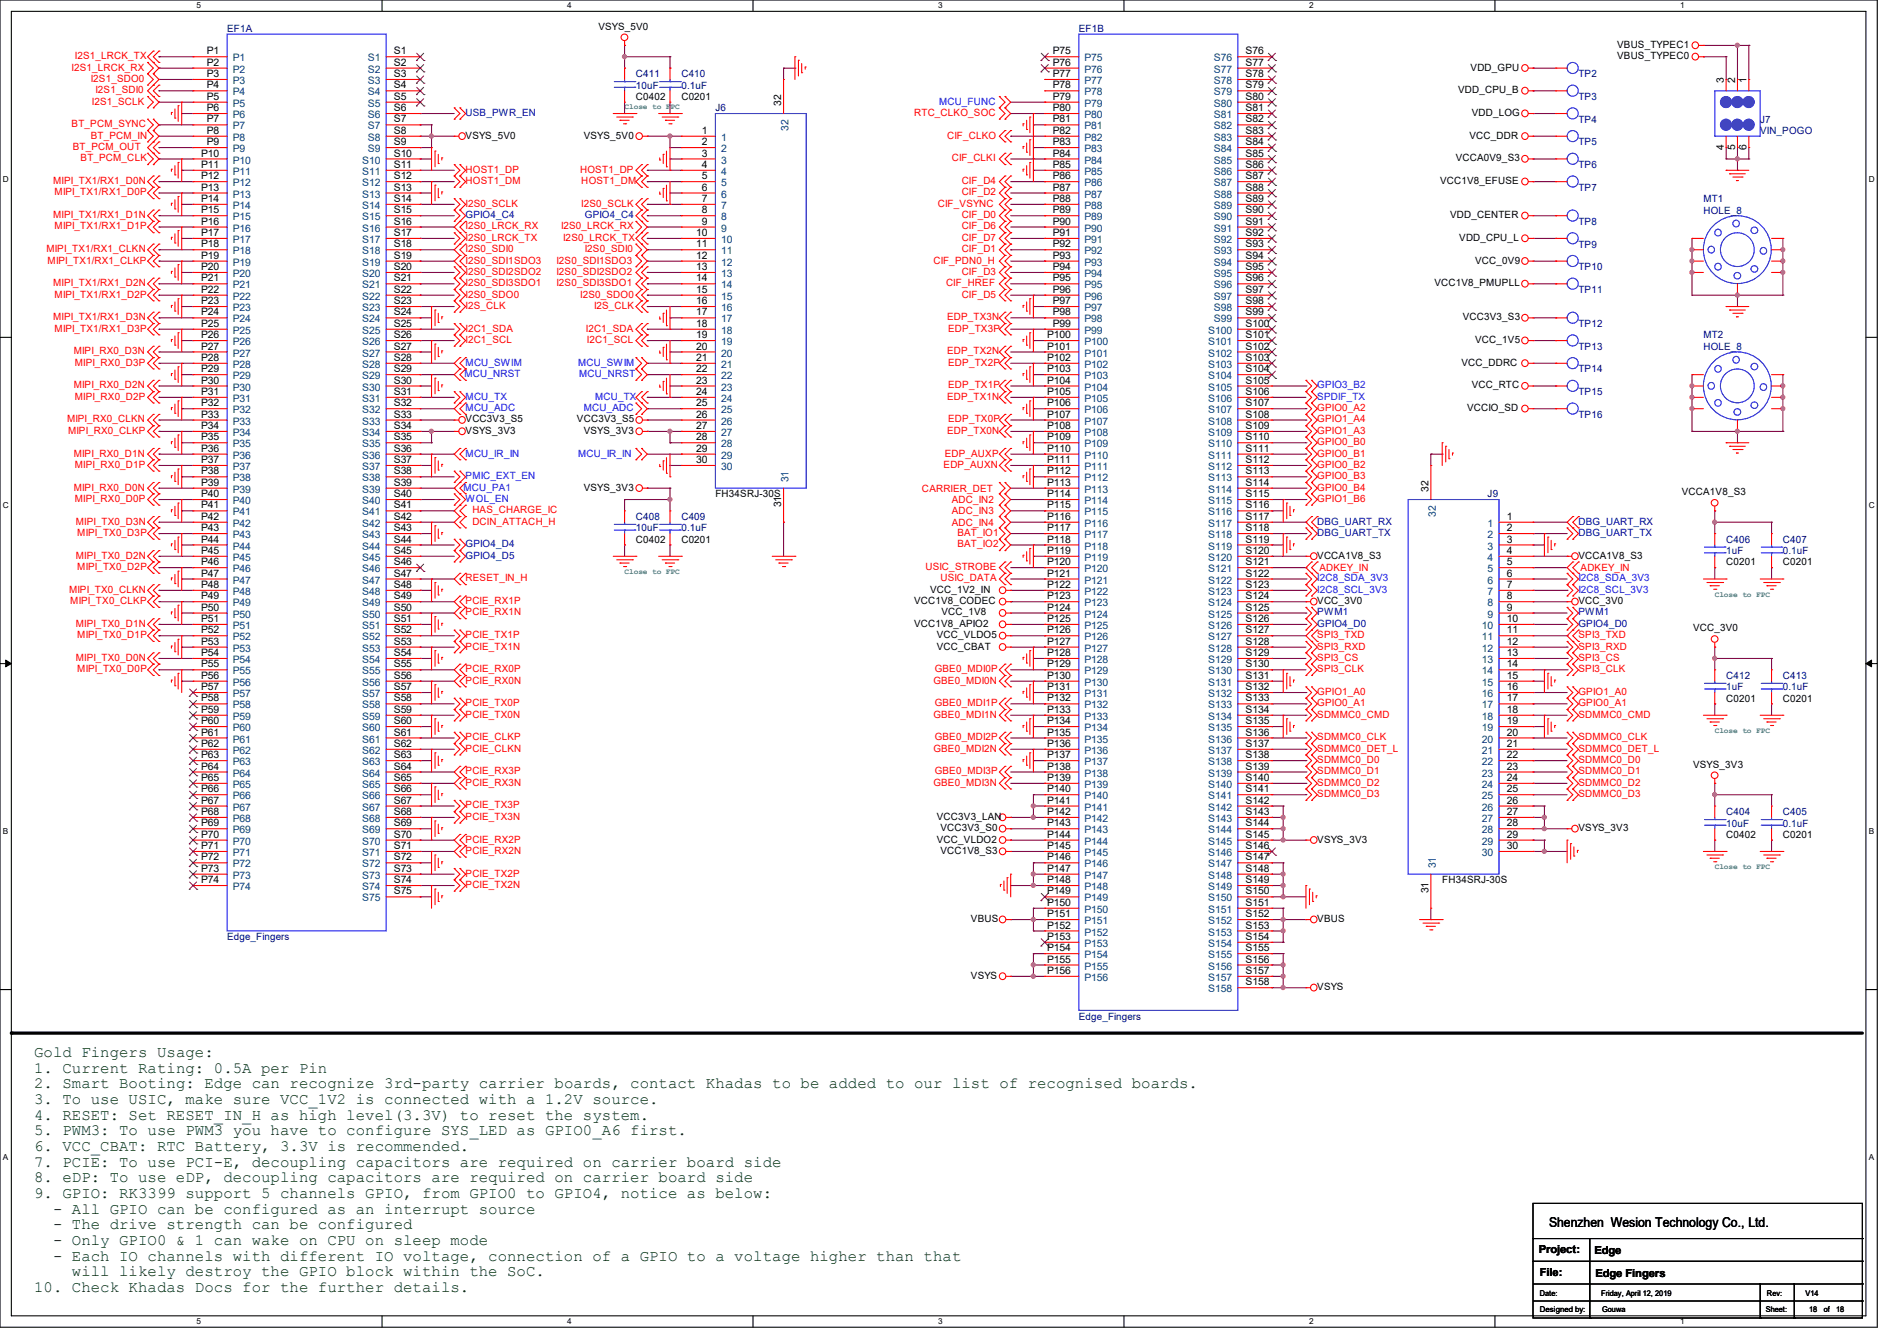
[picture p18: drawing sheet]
<svg xmlns="http://www.w3.org/2000/svg" width="297mm" height="210mm" viewBox="0 0 297 210" stroke-linecap="round" stroke-linejoin="round" font-family="sans-serif">
<defs><g id="words">
<g font-size="2.5" fill="#003f00">
<text x="5.3" y="165.5">Gold Fingers Usage:</text>
<text x="5.3" y="168">1. Current Rating: 0.5A per Pin</text>
<text x="5.3" y="172.9">3. To use USIC, make sure VCC_1V2 is connected with a 1.2V source.</text>
<text x="5.3" y="170.4">2. Smart Booting: Edge can recognize 3rd-party carrier boards, contact Khadas to be added to our list of recognised boards.</text>
<text x="5.3" y="175.3">4. RESET: Set RESET_IN_H as high level(3.3V) to reset the system.</text>
<text x="5.3" y="177.8">5. PWM3: To use PWM3 you have to configure SYS_LED as GPIO0_A6 first.</text>
<text x="5.3" y="180.3">6. VCC_CBAT: RTC Battery, 3.3V is recommended.</text>
<text x="5.3" y="182.7">7. PCIE: To use PCI-E, decoupling capacitors are required on carrier board side</text>
<text x="5.3" y="185.2">8. eDP: To use eDP, decoupling capacitors are required on carrier board side</text>
<text x="5.3" y="187.6">9. GPIO: RK3399 support 5 channels GPIO, from GPIO0 to GPIO4, notice as below:</text>
<text x="8.3" y="190.1">- All GPIO can be configured as an interrupt source</text>
<text x="8.3" y="192.5">- The drive strength can be configured</text>
<text x="8.3" y="195">- Only GPIO0 &amp; 1 can wake on CPU on sleep mode</text>
<text x="8.3" y="197.4">- Each IO channels with different IO voltage, connection of a GPIO to a voltage higher than that</text>
<text x="5.3" y="202.4">10. Check Khadas Docs for the further details.</text>
<text x="11.3" y="199.9">will likely destroy the GPIO block within the SoC.</text>
</g>
<text font-size="2.1" x="242.5" y="192.2">Shenzhen Wesion Technology Co., Ltd.</text>
<g font-size="1.7">
<text x="240.9" y="196.3">Project:</text>
<text x="249.6" y="196.5">Edge</text>
<text x="241.1" y="199.9">File:</text>
<text x="249.8" y="200">Edge Fingers</text>
</g>
<g font-size="1.6" fill="#00007f">
<text x="35.6" y="5">EF1A</text>
<text x="168.9" y="5">EF1B</text>
<text x="99.6" y="12.1">C411</text>
<text x="99.6" y="13.9">10uF</text>
<text x="106.7" y="12.1">C410</text>
<text x="106.7" y="13.9">0.1uF</text>
<text x="112" y="17.4">J6</text>
<text x="247.1" y="12.1">TP2</text>
<text x="247.1" y="15.7">TP3</text>
<text x="247.1" y="19.2">TP4</text>
<text x="247.1" y="22.8">TP5</text>
<text x="275.6" y="19.2">J7</text>
<text x="275.6" y="21">VIN_POGO</text>
<text x="247.1" y="29.9">TP7</text>
<text x="247.1" y="26.3">TP6</text>
<text x="247.1" y="35.2">TP8</text>
<text x="266.7" y="31.7">MT1</text>
<text x="266.7" y="33.4">HOLE_8</text>
<text x="247.1" y="38.8">TP9</text>
<text x="247.1" y="42.3">TP10</text>
<text x="247.1" y="45.9">TP11</text>
<text x="247.1" y="51.2">TP12</text>
<text x="266.7" y="53">MT2</text>
<text x="247.1" y="58.3">TP14</text>
<text x="247.1" y="54.8">TP13</text>
<text x="266.7" y="54.8">HOLE_8</text>
<text x="247.1" y="65.4">TP16</text>
<text x="247.1" y="61.9">TP15</text>
<text x="232.9" y="77.9">J9</text>
<text x="99.6" y="81.4">C408</text>
<text x="99.6" y="83.2">10uF</text>
<text x="106.7" y="81.4">C409</text>
<text x="106.7" y="83.2">0.1uF</text>
<text x="270.3" y="85">C406</text>
<text x="270.3" y="86.8">1uF</text>
<text x="279.1" y="85">C407</text>
<text x="279.1" y="86.8">0.1uF</text>
<text x="270.3" y="106.3">C412</text>
<text x="279.1" y="106.3">C413</text>
<text x="270.3" y="108.1">1uF</text>
<text x="279.1" y="108.1">0.1uF</text>
<text x="270.3" y="127.7">C404</text>
<text x="270.3" y="129.5">10uF</text>
<text x="279.1" y="127.7">C405</text>
<text x="279.1" y="129.5">0.1uF</text>
<text x="35.6" y="147.2">Edge_Fingers</text>
<text x="168.9" y="159.7">Edge_Fingers</text>
</g>
<g font-size="1.6">
<text x="93.7" y="4.7">VSYS_5V0</text>
<text x="32.4" y="8.5">P1</text>
<text x="32.4" y="10.3">P2</text>
<text x="61.7" y="8.5">S1</text>
<text x="61.7" y="10.3">S2</text>
<text x="164.8" y="8.5">P75</text>
<text x="164.8" y="10.3">P76</text>
<text x="195" y="8.5">S76</text>
<text x="195" y="10.3">S77</text>
<text x="230.2" y="11">VDD_GPU</text>
<text x="253.2" y="9.3">VBUS_TYPEC0</text>
<text x="253.2" y="7.5">VBUS_TYPEC1</text>
<text x="32.4" y="12.1">P3</text>
<text x="32.4" y="13.8">P4</text>
<text x="32.4" y="15.6">P5</text>
<text x="32.4" y="17.4">P6</text>
<text x="61.7" y="12.1">S3</text>
<text x="61.7" y="13.8">S4</text>
<text x="61.7" y="15.6">S5</text>
<text x="61.7" y="17.4">S6</text>
<text x="99.6" y="15.7">C0402</text>
<text x="106.7" y="15.7">C0201</text>
<text x="122.3" y="16.6" transform="rotate(-90 122.3 16.6)">32</text>
<text x="164.8" y="12.1">P77</text>
<text x="164.8" y="13.8">P78</text>
<text x="164.8" y="15.6">P79</text>
<text x="164.8" y="17.4">P80</text>
<text x="195" y="12.1">S78</text>
<text x="195" y="13.8">S79</text>
<text x="195" y="15.6">S80</text>
<text x="195" y="17.4">S81</text>
<text x="228.3" y="14.6">VDD_CPU_B</text>
<text x="269.9" y="13" transform="rotate(-90 269.9 13)">3</text>
<text x="271.7" y="13" transform="rotate(-90 271.7 13)">2</text>
<text x="273.4" y="13" transform="rotate(-90 273.4 13)">1</text>
<text x="32.4" y="19.2">P7</text>
<text x="32.4" y="21">P8</text>
<text x="32.4" y="22.7">P9</text>
<text x="61.7" y="19.2">S7</text>
<text x="61.7" y="21">S8</text>
<text x="61.7" y="22.7">S9</text>
<text x="72.9" y="21.7">VSYS_5V0</text>
<text x="91.4" y="21.7">VSYS_5V0</text>
<text x="109.9" y="21">1</text>
<text x="109.9" y="22.7">2</text>
<text x="164.8" y="19.2">P81</text>
<text x="164.8" y="21">P82</text>
<text x="164.8" y="22.7">P83</text>
<text x="195" y="19.2">S82</text>
<text x="195" y="21">S83</text>
<text x="195" y="22.7">S84</text>
<text x="230.1" y="21.7">VCC_DDR</text>
<text x="230.4" y="18.2">VDD_LOG</text>
<text x="269.9" y="23.5" transform="rotate(-90 269.9 23.5)">4</text>
<text x="271.7" y="23.5" transform="rotate(-90 271.7 23.5)">5</text>
<text x="273.4" y="23.5" transform="rotate(-90 273.4 23.5)">6</text>
<text x="31.5" y="24.5">P10</text>
<text x="31.5" y="26.3">P11</text>
<text x="31.5" y="28.1">P12</text>
<text x="31.5" y="29.8">P13</text>
<text x="61.7" y="24.5">S10</text>
<text x="61.7" y="26.3">S11</text>
<text x="61.7" y="28.1">S12</text>
<text x="61.7" y="29.8">S13</text>
<text x="109.9" y="24.5">3</text>
<text x="109.9" y="26.3">4</text>
<text x="109.9" y="28.1">5</text>
<text x="109.9" y="29.8">6</text>
<text x="164.8" y="24.5">P84</text>
<text x="164.8" y="26.3">P85</text>
<text x="164.8" y="28.1">P86</text>
<text x="164.8" y="29.8">P87</text>
<text x="195" y="24.5">S85</text>
<text x="195" y="26.3">S86</text>
<text x="195" y="28.1">S87</text>
<text x="195" y="29.8">S88</text>
<text x="225.5" y="28.8">VCC1V8_EFUSE</text>
<text x="227.9" y="25.3">VCCA0V9_S3</text>
<text x="31.5" y="31.6">P14</text>
<text x="31.5" y="33.4">P15</text>
<text x="31.5" y="35.2">P16</text>
<text x="61.7" y="31.6">S14</text>
<text x="61.7" y="33.4">S15</text>
<text x="61.7" y="35.2">S16</text>
<text x="109.9" y="31.6">7</text>
<text x="109.9" y="33.4">8</text>
<text x="109.9" y="35.2">9</text>
<text x="164.8" y="31.6">P88</text>
<text x="164.8" y="33.4">P89</text>
<text x="164.8" y="35.2">P90</text>
<text x="195" y="31.6">S89</text>
<text x="195" y="33.4">S90</text>
<text x="195" y="35.2">S91</text>
<text x="227" y="34.2">VDD_CENTER</text>
<text x="31.5" y="37">P17</text>
<text x="31.5" y="38.7">P18</text>
<text x="31.5" y="40.5">P19</text>
<text x="61.7" y="37">S17</text>
<text x="61.7" y="38.7">S18</text>
<text x="61.7" y="40.5">S19</text>
<text x="109" y="37">10</text>
<text x="109" y="38.7">11</text>
<text x="109" y="40.5">12</text>
<text x="164.8" y="37">P91</text>
<text x="164.8" y="38.7">P92</text>
<text x="164.8" y="40.5">P93</text>
<text x="195" y="37">S92</text>
<text x="195" y="38.7">S93</text>
<text x="195" y="40.5">S94</text>
<text x="228.5" y="37.7">VDD_CPU_L</text>
<text x="231" y="41.3">VCC_0V9</text>
<text x="31.5" y="42.3">P20</text>
<text x="31.5" y="44.1">P21</text>
<text x="31.5" y="45.8">P22</text>
<text x="31.5" y="47.6">P23</text>
<text x="61.7" y="42.3">S20</text>
<text x="61.7" y="44.1">S21</text>
<text x="61.7" y="45.8">S22</text>
<text x="61.7" y="47.6">S23</text>
<text x="109" y="42.3">13</text>
<text x="109" y="44.1">14</text>
<text x="109" y="45.8">15</text>
<text x="109" y="47.6">16</text>
<text x="164.8" y="42.3">P94</text>
<text x="164.8" y="44.1">P95</text>
<text x="164.8" y="45.8">P96</text>
<text x="164.8" y="47.6">P97</text>
<text x="195" y="42.3">S95</text>
<text x="195" y="44.1">S96</text>
<text x="195" y="45.8">S97</text>
<text x="195" y="47.6">S98</text>
<text x="224.6" y="44.8">VCC1V8_PMUPLL</text>
<text x="31.5" y="49.4">P24</text>
<text x="31.5" y="51.2">P25</text>
<text x="31.5" y="53">P26</text>
<text x="61.7" y="49.4">S24</text>
<text x="61.7" y="51.2">S25</text>
<text x="61.7" y="53">S26</text>
<text x="109" y="49.4">17</text>
<text x="109" y="51.2">18</text>
<text x="109" y="53">19</text>
<text x="164" y="53">P100</text>
<text x="164.8" y="49.4">P98</text>
<text x="164.8" y="51.2">P99</text>
<text x="195" y="49.4">S99</text>
<text x="195" y="51.2">S100</text>
<text x="195" y="53">S101</text>
<text x="229" y="50.2">VCC3V3_S3</text>
<text x="231" y="53.7">VCC_1V5</text>
<text x="31.5" y="54.7">P27</text>
<text x="31.5" y="56.5">P28</text>
<text x="31.5" y="58.3">P29</text>
<text x="61.7" y="54.7">S27</text>
<text x="61.7" y="56.5">S28</text>
<text x="61.7" y="58.3">S29</text>
<text x="109" y="54.7">20</text>
<text x="109" y="56.5">21</text>
<text x="109" y="58.3">22</text>
<text x="164" y="54.7">P101</text>
<text x="164" y="56.5">P102</text>
<text x="164" y="58.3">P103</text>
<text x="195" y="54.7">S102</text>
<text x="195" y="56.5">S103</text>
<text x="195" y="58.3">S104</text>
<text x="228.8" y="57.3">VCC_DDRC</text>
<text x="31.5" y="60.1">P30</text>
<text x="31.5" y="61.8">P31</text>
<text x="31.5" y="63.6">P32</text>
<text x="31.5" y="65.4">P33</text>
<text x="61.7" y="60.1">S30</text>
<text x="61.7" y="61.8">S31</text>
<text x="61.7" y="63.6">S32</text>
<text x="61.7" y="65.4">S33</text>
<text x="109" y="60.1">23</text>
<text x="109" y="61.8">24</text>
<text x="109" y="63.6">25</text>
<text x="109" y="65.4">26</text>
<text x="164" y="60.1">P104</text>
<text x="164" y="61.8">P105</text>
<text x="164" y="63.6">P106</text>
<text x="164" y="65.4">P107</text>
<text x="195" y="60.1">S105</text>
<text x="195" y="61.8">S106</text>
<text x="195" y="63.6">S107</text>
<text x="195" y="65.4">S108</text>
<text x="229.7" y="64.4">VCCIO_SD</text>
<text x="230.4" y="60.8">VCC_RTC</text>
<text x="31.5" y="67.2">P34</text>
<text x="31.5" y="69">P35</text>
<text x="31.5" y="70.7">P36</text>
<text x="61.7" y="67.2">S34</text>
<text x="61.7" y="69">S35</text>
<text x="61.7" y="70.7">S36</text>
<text x="72.9" y="67.9">VSYS_3V3</text>
<text x="72.9" y="66.2">VCC3V3_S5</text>
<text x="90.3" y="66.2">VCC3V3_S5</text>
<text x="91.4" y="67.9">VSYS_3V3</text>
<text x="109" y="67.2">27</text>
<text x="109" y="69">28</text>
<text x="109" y="70.7">29</text>
<text x="164" y="67.2">P108</text>
<text x="164" y="69">P109</text>
<text x="164" y="70.7">P110</text>
<text x="195" y="67.2">S109</text>
<text x="195" y="69">S110</text>
<text x="195" y="70.7">S111</text>
<text x="31.5" y="72.5">P37</text>
<text x="31.5" y="74.3">P38</text>
<text x="31.5" y="76.1">P39</text>
<text x="31.5" y="77.9">P40</text>
<text x="61.7" y="72.5">S37</text>
<text x="61.7" y="74.3">S38</text>
<text x="61.7" y="76.1">S39</text>
<text x="61.7" y="77.9">S40</text>
<text x="91.4" y="76.8">VSYS_3V3</text>
<text x="109" y="72.5">30</text>
<text x="112" y="77.9">FH34SRJ-30S</text>
<text x="164" y="72.5">P111</text>
<text x="164" y="74.3">P112</text>
<text x="164" y="76.1">P113</text>
<text x="164" y="77.9">P114</text>
<text x="195" y="72.5">S112</text>
<text x="195" y="74.3">S113</text>
<text x="195" y="76.1">S114</text>
<text x="195" y="77.9">S115</text>
<text x="223.7" y="77" transform="rotate(-90 223.7 77)">32</text>
<text x="263.3" y="77.6">VCCA1V8_S3</text>
<text x="31.5" y="79.6">P41</text>
<text x="31.5" y="81.4">P42</text>
<text x="31.5" y="83.2">P43</text>
<text x="61.7" y="79.6">S41</text>
<text x="61.7" y="81.4">S42</text>
<text x="61.7" y="83.2">S43</text>
<text x="122.3" y="79.5" transform="rotate(-90 122.3 79.5)">31</text>
<text x="164" y="79.6">P115</text>
<text x="164" y="81.4">P116</text>
<text x="164" y="83.2">P117</text>
<text x="195" y="79.6">S116</text>
<text x="195" y="81.4">S117</text>
<text x="195" y="83.2">S118</text>
<text x="235.9" y="81.4">1</text>
<text x="235.9" y="83.2">2</text>
<text x="31.5" y="85">P44</text>
<text x="31.5" y="86.7">P45</text>
<text x="31.5" y="88.5">P46</text>
<text x="61.7" y="85">S44</text>
<text x="61.7" y="86.7">S45</text>
<text x="61.7" y="88.5">S46</text>
<text x="99.6" y="85">C0402</text>
<text x="106.7" y="85">C0201</text>
<text x="164" y="85">P118</text>
<text x="164" y="86.7">P119</text>
<text x="164" y="88.5">P120</text>
<text x="195" y="85">S119</text>
<text x="195" y="86.7">S120</text>
<text x="195" y="88.5">S121</text>
<text x="206.2" y="87.5">VCCA1V8_S3</text>
<text x="235.9" y="85">3</text>
<text x="235.9" y="86.7">4</text>
<text x="235.9" y="88.5">5</text>
<text x="247.1" y="87.5">VCCA1V8_S3</text>
<text x="270.3" y="88.6">C0201</text>
<text x="279.1" y="88.6">C0201</text>
<text x="31.5" y="90.3">P47</text>
<text x="31.5" y="92.1">P48</text>
<text x="31.5" y="93.9">P49</text>
<text x="31.5" y="95.6">P50</text>
<text x="61.7" y="90.3">S47</text>
<text x="61.7" y="92.1">S48</text>
<text x="61.7" y="93.9">S49</text>
<text x="61.7" y="95.6">S50</text>
<text x="143.1" y="94.6">VCC1V8_CODEC</text>
<text x="145.6" y="92.8">VCC_1V2_IN</text>
<text x="164" y="90.3">P121</text>
<text x="164" y="92.1">P122</text>
<text x="164" y="93.9">P123</text>
<text x="164" y="95.6">P124</text>
<text x="195" y="90.3">S122</text>
<text x="195" y="92.1">S123</text>
<text x="195" y="93.9">S124</text>
<text x="195" y="95.6">S125</text>
<text x="206.2" y="94.6">VCC_3V0</text>
<text x="235.9" y="90.3">6</text>
<text x="235.9" y="92.1">7</text>
<text x="235.9" y="93.9">8</text>
<text x="235.9" y="95.6">9</text>
<text x="247.1" y="94.6">VCC_3V0</text>
<text x="31.5" y="97.4">P51</text>
<text x="31.5" y="99.2">P52</text>
<text x="31.5" y="101">P53</text>
<text x="61.7" y="97.4">S51</text>
<text x="61.7" y="99.2">S52</text>
<text x="61.7" y="101">S53</text>
<text x="143.1" y="98.2">VCC1V8_APIO2</text>
<text x="146.7" y="101.7">VCC_CBAT</text>
<text x="146.7" y="99.9">VCC_VLDO5</text>
<text x="147.4" y="96.4">VCC_1V8</text>
<text x="164" y="97.4">P125</text>
<text x="164" y="99.2">P126</text>
<text x="164" y="101">P127</text>
<text x="195" y="97.4">S126</text>
<text x="195" y="99.2">S127</text>
<text x="195" y="101">S128</text>
<text x="235.9" y="97.4">10</text>
<text x="235.9" y="99.2">11</text>
<text x="235.9" y="101">12</text>
<text x="265.1" y="98.9">VCC_3V0</text>
<text x="31.5" y="102.7">P54</text>
<text x="31.5" y="104.5">P55</text>
<text x="31.5" y="106.3">P56</text>
<text x="61.7" y="102.7">S54</text>
<text x="61.7" y="104.5">S55</text>
<text x="61.7" y="106.3">S56</text>
<text x="164" y="102.7">P128</text>
<text x="164" y="104.5">P129</text>
<text x="164" y="106.3">P130</text>
<text x="195" y="102.7">S129</text>
<text x="195" y="104.5">S130</text>
<text x="195" y="106.3">S131</text>
<text x="235.9" y="102.7">13</text>
<text x="235.9" y="104.5">14</text>
<text x="235.9" y="106.3">15</text>
<text x="31.5" y="108.1">P57</text>
<text x="31.5" y="109.9">P58</text>
<text x="31.5" y="111.6">P59</text>
<text x="31.5" y="113.4">P60</text>
<text x="61.7" y="108.1">S57</text>
<text x="61.7" y="109.9">S58</text>
<text x="61.7" y="111.6">S59</text>
<text x="61.7" y="113.4">S60</text>
<text x="164" y="108.1">P131</text>
<text x="164" y="109.9">P132</text>
<text x="164" y="111.6">P133</text>
<text x="164" y="113.4">P134</text>
<text x="195" y="108.1">S132</text>
<text x="195" y="109.9">S133</text>
<text x="195" y="111.6">S134</text>
<text x="195" y="113.4">S135</text>
<text x="235.9" y="108.1">16</text>
<text x="235.9" y="109.9">17</text>
<text x="235.9" y="111.6">18</text>
<text x="235.9" y="113.4">19</text>
<text x="270.3" y="109.9">C0201</text>
<text x="279.1" y="109.9">C0201</text>
<text x="31.5" y="115.2">P61</text>
<text x="31.5" y="117">P62</text>
<text x="31.5" y="118.7">P63</text>
<text x="61.7" y="115.2">S61</text>
<text x="61.7" y="117">S62</text>
<text x="61.7" y="118.7">S63</text>
<text x="164" y="115.2">P135</text>
<text x="164" y="117">P136</text>
<text x="164" y="118.7">P137</text>
<text x="195" y="115.2">S136</text>
<text x="195" y="117">S137</text>
<text x="195" y="118.7">S138</text>
<text x="235.9" y="115.2">20</text>
<text x="235.9" y="117">21</text>
<text x="235.9" y="118.7">22</text>
<text x="31.5" y="120.5">P64</text>
<text x="31.5" y="122.3">P65</text>
<text x="31.5" y="124.1">P66</text>
<text x="31.5" y="125.9">P67</text>
<text x="61.7" y="120.5">S64</text>
<text x="61.7" y="122.3">S65</text>
<text x="61.7" y="124.1">S66</text>
<text x="61.7" y="125.9">S67</text>
<text x="164" y="120.5">P138</text>
<text x="164" y="122.3">P139</text>
<text x="164" y="124.1">P140</text>
<text x="164" y="125.9">P141</text>
<text x="195" y="120.5">S139</text>
<text x="195" y="122.3">S140</text>
<text x="195" y="124.1">S141</text>
<text x="195" y="125.9">S142</text>
<text x="235.9" y="120.5">23</text>
<text x="235.9" y="122.3">24</text>
<text x="235.9" y="124.1">25</text>
<text x="235.9" y="125.9">26</text>
<text x="265.1" y="120.2">VSYS_3V3</text>
<text x="31.5" y="127.6">P68</text>
<text x="31.5" y="129.4">P69</text>
<text x="31.5" y="131.2">P70</text>
<text x="61.7" y="127.6">S68</text>
<text x="61.7" y="129.4">S69</text>
<text x="61.7" y="131.2">S70</text>
<text x="146.7" y="128.4">VCC3V3_LAN</text>
<text x="146.7" y="131.9">VCC_VLDO2</text>
<text x="147.2" y="130.2">VCC3V3_S0</text>
<text x="164" y="127.6">P142</text>
<text x="164" y="129.4">P143</text>
<text x="164" y="131.2">P144</text>
<text x="195" y="127.6">S143</text>
<text x="195" y="129.4">S144</text>
<text x="195" y="131.2">S145</text>
<text x="206.2" y="131.9">VSYS_3V3</text>
<text x="235.9" y="127.6">27</text>
<text x="235.9" y="129.4">28</text>
<text x="235.9" y="131.2">29</text>
<text x="247.1" y="130.2">VSYS_3V3</text>
<text x="270.3" y="131.2">C0402</text>
<text x="279.1" y="131.2">C0201</text>
<text x="31.5" y="133">P71</text>
<text x="31.5" y="134.7">P72</text>
<text x="31.5" y="136.5">P73</text>
<text x="61.7" y="133">S71</text>
<text x="61.7" y="134.7">S72</text>
<text x="61.7" y="136.5">S73</text>
<text x="147.2" y="133.7">VCC1V8_S3</text>
<text x="164" y="133">P145</text>
<text x="164" y="134.7">P146</text>
<text x="164" y="136.5">P147</text>
<text x="195" y="133">S146</text>
<text x="195" y="134.7">S147</text>
<text x="195" y="136.5">S148</text>
<text x="235.9" y="133">30</text>
<text x="31.5" y="138.3">P74</text>
<text x="61.7" y="138.3">S74</text>
<text x="61.7" y="140.1">S75</text>
<text x="164" y="138.3">P148</text>
<text x="164" y="140.1">P149</text>
<text x="164" y="141.9">P150</text>
<text x="164" y="143.6">P151</text>
<text x="195" y="138.3">S149</text>
<text x="195" y="140.1">S150</text>
<text x="195" y="141.9">S151</text>
<text x="195" y="143.6">S152</text>
<text x="223.7" y="139.9" transform="rotate(-90 223.7 139.9)">31</text>
<text x="225.8" y="138.3">FH34SRJ-30S</text>
<text x="152" y="144.4">VBUS</text>
<text x="164" y="145.4">P152</text>
<text x="164" y="147.2">P153</text>
<text x="164" y="149">P154</text>
<text x="195" y="145.4">S153</text>
<text x="195" y="147.2">S154</text>
<text x="195" y="149">S155</text>
<text x="206.2" y="144.4">VBUS</text>
<text x="152" y="153.3">VSYS</text>
<text x="164" y="150.8">P155</text>
<text x="164" y="152.5">P156</text>
<text x="195" y="150.8">S156</text>
<text x="195" y="152.5">S157</text>
<text x="195" y="154.3">S158</text>
<text x="206.2" y="155.1">VSYS</text>
</g>
<g font-size="1.6" fill="#f00">
<text x="11.2" y="11">I2S1_LRCK_RX</text>
<text x="11.7" y="9.3">I2S1_LRCK_TX</text>
<text x="14.2" y="12.8">I2S1_SDO0</text>
<text x="14.4" y="16.4">I2S1_SCLK</text>
<text x="14.9" y="14.6">I2S1_SDI0</text>
<text x="11.2" y="19.9">BT_PCM_SYNC</text>
<text x="11.4" y="23.5">BT_PCM_OUT</text>
<text x="14.2" y="21.7">BT_PCM_IN</text>
<text x="143.1" y="18.2">RTC_CLKO_SOC</text>
<text x="148.3" y="21.7">CIF_CLKO</text>
<text x="8.3" y="28.8">MIPI_TX1/RX1_D0N</text>
<text x="12.6" y="25.3">BT_PCM_CLK</text>
<text x="72.9" y="28.8">HOST1_DM</text>
<text x="72.9" y="27.1">HOST1_DP</text>
<text x="90.8" y="27.1">HOST1_DP</text>
<text x="91" y="28.8">HOST1_DM</text>
<text x="149" y="25.3">CIF_CLKI</text>
<text x="150.6" y="28.8">CIF_D4</text>
<text x="8.3" y="34.2">MIPI_TX1/RX1_D1N</text>
<text x="8.6" y="30.6">MIPI_TX1/RX1_D0P</text>
<text x="8.6" y="35.9">MIPI_TX1/RX1_D1P</text>
<text x="72.9" y="35.9">I2S0_LRCK_RX</text>
<text x="72.9" y="32.4">I2S0_SCLK</text>
<text x="87.8" y="35.9">I2S0_LRCK_RX</text>
<text x="91" y="32.4">I2S0_SCLK</text>
<text x="146.9" y="32.4">CIF_VSYNC</text>
<text x="150.6" y="30.6">CIF_D2</text>
<text x="150.6" y="34.2">CIF_D0</text>
<text x="150.6" y="35.9">CIF_D6</text>
<text x="7.3" y="39.5">MIPI_TX1/RX1_CLKN</text>
<text x="7.5" y="41.3">MIPI_TX1/RX1_CLKP</text>
<text x="72.9" y="37.7">I2S0_LRCK_TX</text>
<text x="72.9" y="39.5">I2S0_SDI0</text>
<text x="72.9" y="41.3">I2S0_SDI1SDO3</text>
<text x="87.1" y="41.3">I2S0_SDI1SDO3</text>
<text x="88.2" y="37.7">I2S0_LRCK_TX</text>
<text x="91.6" y="39.5">I2S0_SDI0</text>
<text x="146.1" y="41.3">CIF_PDN0_H</text>
<text x="150.6" y="37.7">CIF_D7</text>
<text x="150.6" y="39.5">CIF_D1</text>
<text x="8.3" y="44.8">MIPI_TX1/RX1_D2N</text>
<text x="8.6" y="46.6">MIPI_TX1/RX1_D2P</text>
<text x="72.9" y="46.6">I2S0_SDO0</text>
<text x="72.9" y="44.8">I2S0_SDI3SDO1</text>
<text x="72.9" y="43.1">I2S0_SDI2SDO2</text>
<text x="87.1" y="44.8">I2S0_SDI3SDO1</text>
<text x="87.1" y="43.1">I2S0_SDI2SDO2</text>
<text x="90.8" y="46.6">I2S0_SDO0</text>
<text x="148.1" y="44.8">CIF_HREF</text>
<text x="150.6" y="43.1">CIF_D3</text>
<text x="150.6" y="46.6">CIF_D5</text>
<text x="8.3" y="50.2">MIPI_TX1/RX1_D3N</text>
<text x="8.6" y="51.9">MIPI_TX1/RX1_D3P</text>
<text x="72.9" y="51.9">I2C1_SDA</text>
<text x="72.9" y="53.7">I2C1_SCL</text>
<text x="72.9" y="48.4">I2S_CLK</text>
<text x="91.7" y="51.9">I2C1_SDA</text>
<text x="91.9" y="53.7">I2C1_SCL</text>
<text x="93" y="48.4">I2S_CLK</text>
<text x="148.3" y="50.2">EDP_TX3N</text>
<text x="148.5" y="51.9">EDP_TX3P</text>
<text x="11.6" y="55.5">MIPI_RX0_D3N</text>
<text x="11.7" y="57.3">MIPI_RX0_D3P</text>
<text x="148.3" y="55.5">EDP_TX2N</text>
<text x="148.5" y="57.3">EDP_TX2P</text>
<text x="11.6" y="60.8">MIPI_RX0_D2N</text>
<text x="11.7" y="62.6">MIPI_RX0_D2P</text>
<text x="148.3" y="62.6">EDP_TX1N</text>
<text x="148.5" y="60.8">EDP_TX1P</text>
<text x="206.2" y="64.4">GPIO0_A2</text>
<text x="10.5" y="66.2">MIPI_RX0_CLKN</text>
<text x="10.7" y="67.9">MIPI_RX0_CLKP</text>
<text x="11.6" y="71.5">MIPI_RX0_D1N</text>
<text x="147.9" y="71.5">EDP_AUXP</text>
<text x="148.3" y="67.9">EDP_TX0N</text>
<text x="148.5" y="66.2">EDP_TX0P</text>
<text x="206.2" y="66.2">GPIO1_A4</text>
<text x="206.2" y="67.9">GPIO1_A3</text>
<text x="206.2" y="69.7">GPIO0_B0</text>
<text x="206.2" y="71.5">GPIO0_B1</text>
<text x="11.6" y="76.8">MIPI_RX0_D0N</text>
<text x="11.7" y="73.3">MIPI_RX0_D1P</text>
<text x="144.4" y="77">CARRIER_DET</text>
<text x="147.7" y="73.3">EDP_AUXN</text>
<text x="206.2" y="76.8">GPIO0_B4</text>
<text x="206.2" y="75.1">GPIO0_B3</text>
<text x="206.2" y="73.3">GPIO0_B2</text>
<text x="11.7" y="78.6">MIPI_RX0_D0P</text>
<text x="11.9" y="82.2">MIPI_TX0_D3N</text>
<text x="12.1" y="83.9">MIPI_TX0_D3P</text>
<text x="74" y="82.2">DCIN_ATTACH_H</text>
<text x="74" y="80.4">HAS_CHARGE_IC</text>
<text x="149" y="82.3">ADC_IN4</text>
<text x="149" y="80.6">ADC_IN3</text>
<text x="149" y="78.8">ADC_IN2</text>
<text x="149.9" y="83.9">BAT_IO1</text>
<text x="206.2" y="78.6">GPIO1_B6</text>
<text x="11.9" y="87.5">MIPI_TX0_D2N</text>
<text x="12.1" y="89.3">MIPI_TX0_D2P</text>
<text x="144.9" y="89.3">USIC_STROBE</text>
<text x="149.9" y="85.7">BAT_IO2</text>
<text x="206.6" y="89.4">ADKEY_IN</text>
<text x="247.5" y="89.4">ADKEY_IN</text>
<text x="10.8" y="92.8">MIPI_TX0_CLKN</text>
<text x="11" y="94.6">MIPI_TX0_CLKP</text>
<text x="72.9" y="91.1">RESET_IN_H</text>
<text x="72.9" y="94.6">PCIE_RX1P</text>
<text x="147.2" y="91.1">USIC_DATA</text>
<text x="11.9" y="98.2">MIPI_TX0_D1N</text>
<text x="12.1" y="99.9">MIPI_TX0_D1P</text>
<text x="72.9" y="99.9">PCIE_TX1P</text>
<text x="72.9" y="101.7">PCIE_TX1N</text>
<text x="72.9" y="96.4">PCIE_RX1N</text>
<text x="206.2" y="101.7">SPI3_RXD</text>
<text x="206.2" y="99.9">SPI3_TXD</text>
<text x="247.1" y="101.7">SPI3_RXD</text>
<text x="247.1" y="99.9">SPI3_TXD</text>
<text x="11.9" y="103.5">MIPI_TX0_D0N</text>
<text x="12.1" y="105.3">MIPI_TX0_D0P</text>
<text x="72.9" y="105.3">PCIE_RX0P</text>
<text x="72.9" y="107.1">PCIE_RX0N</text>
<text x="146.1" y="107.1">GBE0_MDI0N</text>
<text x="146.3" y="105.3">GBE0_MDI0P</text>
<text x="206.2" y="105.3">SPI3_CLK</text>
<text x="206.2" y="103.5">SPI3_CS</text>
<text x="247.1" y="105.3">SPI3_CLK</text>
<text x="247.1" y="103.5">SPI3_CS</text>
<text x="72.9" y="110.6">PCIE_TX0P</text>
<text x="72.9" y="112.4">PCIE_TX0N</text>
<text x="146.1" y="112.4">GBE0_MDI1N</text>
<text x="146.3" y="110.6">GBE0_MDI1P</text>
<text x="206.2" y="110.6">GPIO0_A1</text>
<text x="206.2" y="108.8">GPIO1_A0</text>
<text x="206.2" y="112.4">SDMMC0_CMD</text>
<text x="247.1" y="108.8">GPIO1_A0</text>
<text x="247.1" y="112.4">SDMMC0_CMD</text>
<text x="247.1" y="110.6">GPIO0_A1</text>
<text x="72.9" y="117.7">PCIE_CLKN</text>
<text x="72.9" y="115.9">PCIE_CLKP</text>
<text x="146.1" y="117.7">GBE0_MDI2N</text>
<text x="146.3" y="115.9">GBE0_MDI2P</text>
<text x="206.2" y="115.9">SDMMC0_CLK</text>
<text x="206.2" y="119.5">SDMMC0_D0</text>
<text x="206.2" y="117.7">SDMMC0_DET_L</text>
<text x="247.1" y="115.9">SDMMC0_CLK</text>
<text x="247.1" y="119.5">SDMMC0_D0</text>
<text x="247.1" y="117.7">SDMMC0_DET_L</text>
<text x="72.9" y="123.1">PCIE_RX3N</text>
<text x="72.9" y="121.3">PCIE_RX3P</text>
<text x="146.1" y="123.1">GBE0_MDI3N</text>
<text x="146.3" y="121.3">GBE0_MDI3P</text>
<text x="206.2" y="123.1">SDMMC0_D2</text>
<text x="206.2" y="124.8">SDMMC0_D3</text>
<text x="206.2" y="121.3">SDMMC0_D1</text>
<text x="247.1" y="123.1">SDMMC0_D2</text>
<text x="247.1" y="121.3">SDMMC0_D1</text>
<text x="247.1" y="124.8">SDMMC0_D3</text>
<text x="72.9" y="126.6">PCIE_TX3P</text>
<text x="72.9" y="128.4">PCIE_TX3N</text>
<text x="72.9" y="131.9">PCIE_RX2P</text>
<text x="72.9" y="137.3">PCIE_TX2P</text>
<text x="72.9" y="133.7">PCIE_RX2N</text>
<text x="72.9" y="139.1">PCIE_TX2N</text>
</g>
<g font-size="1.6" fill="#003f7f">
<text x="36.4" y="9.6">P1</text>
<text x="36.4" y="11.4">P2</text>
<text x="57.6" y="9.6">S1</text>
<text x="57.6" y="11.4">S2</text>
<text x="169.8" y="9.6">P75</text>
<text x="169.8" y="11.4">P76</text>
<text x="190.1" y="9.6">S76</text>
<text x="190.1" y="11.4">S77</text>
<text x="36.4" y="13.2">P3</text>
<text x="36.4" y="14.9">P4</text>
<text x="36.4" y="16.7">P5</text>
<text x="57.6" y="13.2">S3</text>
<text x="57.6" y="14.9">S4</text>
<text x="57.6" y="16.7">S5</text>
<text x="169.8" y="13.2">P77</text>
<text x="169.8" y="14.9">P78</text>
<text x="169.8" y="16.7">P79</text>
<text x="190.1" y="13.2">S78</text>
<text x="190.1" y="14.9">S79</text>
<text x="190.1" y="16.7">S80</text>
<text x="36.4" y="18.5">P6</text>
<text x="36.4" y="20.3">P7</text>
<text x="36.4" y="22.1">P8</text>
<text x="36.4" y="23.8">P9</text>
<text x="57.6" y="18.5">S6</text>
<text x="57.6" y="20.3">S7</text>
<text x="57.6" y="22.1">S8</text>
<text x="57.6" y="23.8">S9</text>
<text x="112.9" y="22.1">1</text>
<text x="112.9" y="23.8">2</text>
<text x="123.4" y="20.4" transform="rotate(-90 123.4 20.4)">32</text>
<text x="169.8" y="18.5">P80</text>
<text x="169.8" y="20.3">P81</text>
<text x="169.8" y="22.1">P82</text>
<text x="169.8" y="23.8">P83</text>
<text x="190.1" y="18.5">S81</text>
<text x="190.1" y="20.3">S82</text>
<text x="190.1" y="22.1">S83</text>
<text x="190.1" y="23.8">S84</text>
<text x="36.4" y="25.6">P10</text>
<text x="36.4" y="27.4">P11</text>
<text x="36.4" y="29.2">P12</text>
<text x="56.7" y="25.6">S10</text>
<text x="56.7" y="27.4">S11</text>
<text x="56.7" y="29.2">S12</text>
<text x="112.9" y="25.6">3</text>
<text x="112.9" y="27.4">4</text>
<text x="112.9" y="29.2">5</text>
<text x="169.8" y="25.6">P84</text>
<text x="169.8" y="27.4">P85</text>
<text x="169.8" y="29.2">P86</text>
<text x="190.1" y="25.6">S85</text>
<text x="190.1" y="27.4">S86</text>
<text x="190.1" y="29.2">S87</text>
<text x="36.4" y="30.9">P13</text>
<text x="36.4" y="32.7">P14</text>
<text x="36.4" y="34.5">P15</text>
<text x="56.7" y="30.9">S13</text>
<text x="56.7" y="32.7">S14</text>
<text x="56.7" y="34.5">S15</text>
<text x="112.9" y="30.9">6</text>
<text x="112.9" y="32.7">7</text>
<text x="112.9" y="34.5">8</text>
<text x="169.8" y="30.9">P87</text>
<text x="169.8" y="32.7">P88</text>
<text x="169.8" y="34.5">P89</text>
<text x="190.1" y="30.9">S88</text>
<text x="190.1" y="32.7">S89</text>
<text x="190.1" y="34.5">S90</text>
<text x="36.4" y="36.3">P16</text>
<text x="36.4" y="38.1">P17</text>
<text x="36.4" y="39.8">P18</text>
<text x="36.4" y="41.6">P19</text>
<text x="56.7" y="36.3">S16</text>
<text x="56.7" y="38.1">S17</text>
<text x="56.7" y="39.8">S18</text>
<text x="56.7" y="41.6">S19</text>
<text x="112.9" y="36.3">9</text>
<text x="112.9" y="38.1">10</text>
<text x="112.9" y="39.8">11</text>
<text x="112.9" y="41.6">12</text>
<text x="169.8" y="36.3">P90</text>
<text x="169.8" y="38.1">P91</text>
<text x="169.8" y="39.8">P92</text>
<text x="169.8" y="41.6">P93</text>
<text x="190.1" y="36.3">S91</text>
<text x="190.1" y="38.1">S92</text>
<text x="190.1" y="39.8">S93</text>
<text x="190.1" y="41.6">S94</text>
<text x="36.4" y="43.4">P20</text>
<text x="36.4" y="45.2">P21</text>
<text x="36.4" y="46.9">P22</text>
<text x="56.7" y="43.4">S20</text>
<text x="56.7" y="45.2">S21</text>
<text x="56.7" y="46.9">S22</text>
<text x="112.9" y="43.4">13</text>
<text x="112.9" y="45.2">14</text>
<text x="112.9" y="46.9">15</text>
<text x="169.8" y="43.4">P94</text>
<text x="169.8" y="45.2">P95</text>
<text x="169.8" y="46.9">P96</text>
<text x="190.1" y="43.4">S95</text>
<text x="190.1" y="45.2">S96</text>
<text x="190.1" y="46.9">S97</text>
<text x="36.4" y="48.7">P23</text>
<text x="36.4" y="50.5">P24</text>
<text x="36.4" y="52.3">P25</text>
<text x="56.7" y="48.7">S23</text>
<text x="56.7" y="50.5">S24</text>
<text x="56.7" y="52.3">S25</text>
<text x="112.9" y="48.7">16</text>
<text x="112.9" y="50.5">17</text>
<text x="112.9" y="52.3">18</text>
<text x="169.8" y="48.7">P97</text>
<text x="169.8" y="50.5">P98</text>
<text x="169.8" y="52.3">P99</text>
<text x="189.2" y="52.3">S100</text>
<text x="190.1" y="48.7">S98</text>
<text x="190.1" y="50.5">S99</text>
<text x="36.4" y="54.1">P26</text>
<text x="36.4" y="55.8">P27</text>
<text x="36.4" y="57.6">P28</text>
<text x="36.4" y="59.4">P29</text>
<text x="56.7" y="54.1">S26</text>
<text x="56.7" y="55.8">S27</text>
<text x="56.7" y="57.6">S28</text>
<text x="56.7" y="59.4">S29</text>
<text x="112.9" y="54.1">19</text>
<text x="112.9" y="55.8">20</text>
<text x="112.9" y="57.6">21</text>
<text x="112.9" y="59.4">22</text>
<text x="169.8" y="54.1">P100</text>
<text x="169.8" y="55.8">P101</text>
<text x="169.8" y="57.6">P102</text>
<text x="169.8" y="59.4">P103</text>
<text x="189.2" y="54.1">S101</text>
<text x="189.2" y="55.8">S102</text>
<text x="189.2" y="57.6">S103</text>
<text x="189.2" y="59.4">S104</text>
<text x="36.4" y="61.2">P30</text>
<text x="36.4" y="63">P31</text>
<text x="36.4" y="64.7">P32</text>
<text x="56.7" y="61.2">S30</text>
<text x="56.7" y="63">S31</text>
<text x="56.7" y="64.7">S32</text>
<text x="112.9" y="61.2">23</text>
<text x="112.9" y="63">24</text>
<text x="112.9" y="64.7">25</text>
<text x="169.8" y="61.2">P104</text>
<text x="169.8" y="63">P105</text>
<text x="169.8" y="64.7">P106</text>
<text x="189.2" y="61.2">S105</text>
<text x="189.2" y="63">S106</text>
<text x="189.2" y="64.7">S107</text>
<text x="36.4" y="66.5">P33</text>
<text x="36.4" y="68.3">P34</text>
<text x="36.4" y="70.1">P35</text>
<text x="36.4" y="71.8">P36</text>
<text x="56.7" y="66.5">S33</text>
<text x="56.7" y="68.3">S34</text>
<text x="56.7" y="70.1">S35</text>
<text x="56.7" y="71.8">S36</text>
<text x="112.9" y="66.5">26</text>
<text x="112.9" y="68.3">27</text>
<text x="112.9" y="70.1">28</text>
<text x="112.9" y="71.8">29</text>
<text x="169.8" y="66.5">P107</text>
<text x="169.8" y="68.3">P108</text>
<text x="169.8" y="70.1">P109</text>
<text x="169.8" y="71.8">P110</text>
<text x="189.2" y="66.5">S108</text>
<text x="189.2" y="68.3">S109</text>
<text x="189.2" y="70.1">S110</text>
<text x="189.2" y="71.8">S111</text>
<text x="36.4" y="73.6">P37</text>
<text x="36.4" y="75.4">P38</text>
<text x="36.4" y="77.2">P39</text>
<text x="56.7" y="73.6">S37</text>
<text x="56.7" y="75.4">S38</text>
<text x="56.7" y="77.2">S39</text>
<text x="112.9" y="73.6">30</text>
<text x="123.4" y="75.6" transform="rotate(-90 123.4 75.6)">31</text>
<text x="169.8" y="73.6">P111</text>
<text x="169.8" y="75.4">P112</text>
<text x="169.8" y="77.2">P113</text>
<text x="189.2" y="73.6">S112</text>
<text x="189.2" y="75.4">S113</text>
<text x="189.2" y="77.2">S114</text>
<text x="36.4" y="79">P40</text>
<text x="36.4" y="80.7">P41</text>
<text x="36.4" y="82.5">P42</text>
<text x="56.7" y="79">S40</text>
<text x="56.7" y="80.7">S41</text>
<text x="56.7" y="82.5">S42</text>
<text x="169.8" y="79">P114</text>
<text x="169.8" y="80.7">P115</text>
<text x="169.8" y="82.5">P116</text>
<text x="189.2" y="79">S115</text>
<text x="189.2" y="80.7">S116</text>
<text x="189.2" y="82.5">S117</text>
<text x="224.8" y="80.9" transform="rotate(-90 224.8 80.9)">32</text>
<text x="232.9" y="82.5">1</text>
<text x="36.4" y="84.3">P43</text>
<text x="36.4" y="86.1">P44</text>
<text x="36.4" y="87.8">P45</text>
<text x="36.4" y="89.6">P46</text>
<text x="56.7" y="84.3">S43</text>
<text x="56.7" y="86.1">S44</text>
<text x="56.7" y="87.8">S45</text>
<text x="56.7" y="89.6">S46</text>
<text x="169.8" y="84.3">P117</text>
<text x="169.8" y="86.1">P118</text>
<text x="169.8" y="87.8">P119</text>
<text x="169.8" y="89.6">P120</text>
<text x="189.2" y="84.3">S118</text>
<text x="189.2" y="86.1">S119</text>
<text x="189.2" y="87.8">S120</text>
<text x="189.2" y="89.6">S121</text>
<text x="232.9" y="84.3">2</text>
<text x="232.9" y="86.1">3</text>
<text x="232.9" y="87.8">4</text>
<text x="232.9" y="89.6">5</text>
<text x="36.4" y="91.4">P47</text>
<text x="36.4" y="93.2">P48</text>
<text x="36.4" y="95">P49</text>
<text x="56.7" y="91.4">S47</text>
<text x="56.7" y="93.2">S48</text>
<text x="56.7" y="95">S49</text>
<text x="169.8" y="91.4">P121</text>
<text x="169.8" y="93.2">P122</text>
<text x="169.8" y="95">P123</text>
<text x="189.2" y="91.4">S122</text>
<text x="189.2" y="93.2">S123</text>
<text x="189.2" y="95">S124</text>
<text x="232.9" y="91.4">6</text>
<text x="232.9" y="93.2">7</text>
<text x="232.9" y="95">8</text>
<text x="36.4" y="96.7">P50</text>
<text x="36.4" y="98.5">P51</text>
<text x="36.4" y="100.3">P52</text>
<text x="56.7" y="96.7">S50</text>
<text x="56.7" y="98.5">S51</text>
<text x="56.7" y="100.3">S52</text>
<text x="169.8" y="96.7">P124</text>
<text x="169.8" y="98.5">P125</text>
<text x="169.8" y="100.3">P126</text>
<text x="189.2" y="96.7">S125</text>
<text x="189.2" y="98.5">S126</text>
<text x="189.2" y="100.3">S127</text>
<text x="232" y="98.5">10</text>
<text x="232" y="100.3">11</text>
<text x="232.9" y="96.7">9</text>
<text x="36.4" y="102.1">P53</text>
<text x="36.4" y="103.8">P54</text>
<text x="36.4" y="105.6">P55</text>
<text x="36.4" y="107.4">P56</text>
<text x="56.7" y="102.1">S53</text>
<text x="56.7" y="103.8">S54</text>
<text x="56.7" y="105.6">S55</text>
<text x="56.7" y="107.4">S56</text>
<text x="169.8" y="102.1">P127</text>
<text x="169.8" y="103.8">P128</text>
<text x="169.8" y="105.6">P129</text>
<text x="169.8" y="107.4">P130</text>
<text x="189.2" y="102.1">S128</text>
<text x="189.2" y="103.8">S129</text>
<text x="189.2" y="105.6">S130</text>
<text x="189.2" y="107.4">S131</text>
<text x="232" y="102.1">12</text>
<text x="232" y="103.8">13</text>
<text x="232" y="105.6">14</text>
<text x="232" y="107.4">15</text>
<text x="36.4" y="109.2">P57</text>
<text x="36.4" y="111">P58</text>
<text x="36.4" y="112.7">P59</text>
<text x="56.7" y="109.2">S57</text>
<text x="56.7" y="111">S58</text>
<text x="56.7" y="112.7">S59</text>
<text x="169.8" y="109.2">P131</text>
<text x="169.8" y="111">P132</text>
<text x="169.8" y="112.7">P133</text>
<text x="189.2" y="109.2">S132</text>
<text x="189.2" y="111">S133</text>
<text x="189.2" y="112.7">S134</text>
<text x="232" y="109.2">16</text>
<text x="232" y="111">17</text>
<text x="232" y="112.7">18</text>
<text x="36.4" y="114.5">P60</text>
<text x="36.4" y="116.3">P61</text>
<text x="36.4" y="118.1">P62</text>
<text x="36.4" y="119.8">P63</text>
<text x="56.7" y="114.5">S60</text>
<text x="56.7" y="116.3">S61</text>
<text x="56.7" y="118.1">S62</text>
<text x="56.7" y="119.8">S63</text>
<text x="169.8" y="114.5">P134</text>
<text x="169.8" y="116.3">P135</text>
<text x="169.8" y="118.1">P136</text>
<text x="169.8" y="119.8">P137</text>
<text x="189.2" y="114.5">S135</text>
<text x="189.2" y="116.3">S136</text>
<text x="189.2" y="118.1">S137</text>
<text x="189.2" y="119.8">S138</text>
<text x="232" y="114.5">19</text>
<text x="232" y="116.3">20</text>
<text x="232" y="118.1">21</text>
<text x="232" y="119.8">22</text>
<text x="36.4" y="121.6">P64</text>
<text x="36.4" y="123.4">P65</text>
<text x="36.4" y="125.2">P66</text>
<text x="56.7" y="121.6">S64</text>
<text x="56.7" y="123.4">S65</text>
<text x="56.7" y="125.2">S66</text>
<text x="169.8" y="121.6">P138</text>
<text x="169.8" y="123.4">P139</text>
<text x="169.8" y="125.2">P140</text>
<text x="189.2" y="121.6">S139</text>
<text x="189.2" y="123.4">S140</text>
<text x="189.2" y="125.2">S141</text>
<text x="232" y="121.6">23</text>
<text x="232" y="123.4">24</text>
<text x="232" y="125.2">25</text>
<text x="36.4" y="127">P67</text>
<text x="36.4" y="128.7">P68</text>
<text x="36.4" y="130.5">P69</text>
<text x="56.7" y="127">S67</text>
<text x="56.7" y="128.7">S68</text>
<text x="56.7" y="130.5">S69</text>
<text x="169.8" y="127">P141</text>
<text x="169.8" y="128.7">P142</text>
<text x="169.8" y="130.5">P143</text>
<text x="189.2" y="127">S142</text>
<text x="189.2" y="128.7">S143</text>
<text x="189.2" y="130.5">S144</text>
<text x="232" y="127">26</text>
<text x="232" y="128.7">27</text>
<text x="232" y="130.5">28</text>
<text x="36.4" y="132.3">P70</text>
<text x="36.4" y="134.1">P71</text>
<text x="36.4" y="135.8">P72</text>
<text x="36.4" y="137.6">P73</text>
<text x="56.7" y="132.3">S70</text>
<text x="56.7" y="134.1">S71</text>
<text x="56.7" y="135.8">S72</text>
<text x="56.7" y="137.6">S73</text>
<text x="169.8" y="132.3">P144</text>
<text x="169.8" y="134.1">P145</text>
<text x="169.8" y="135.8">P146</text>
<text x="169.8" y="137.6">P147</text>
<text x="189.2" y="132.3">S145</text>
<text x="189.2" y="134.1">S146</text>
<text x="189.2" y="135.8">S147</text>
<text x="189.2" y="137.6">S148</text>
<text x="224.8" y="136" transform="rotate(-90 224.8 136)">31</text>
<text x="232" y="132.3">29</text>
<text x="232" y="134.1">30</text>
<text x="36.4" y="139.4">P74</text>
<text x="56.7" y="139.4">S74</text>
<text x="56.7" y="141.2">S75</text>
<text x="169.8" y="139.4">P148</text>
<text x="169.8" y="141.2">P149</text>
<text x="169.8" y="143">P150</text>
<text x="189.2" y="139.4">S149</text>
<text x="189.2" y="141.2">S150</text>
<text x="189.2" y="143">S151</text>
<text x="169.8" y="144.7">P151</text>
<text x="169.8" y="146.5">P152</text>
<text x="169.8" y="148.3">P153</text>
<text x="189.2" y="144.7">S152</text>
<text x="189.2" y="146.5">S153</text>
<text x="189.2" y="148.3">S154</text>
<text x="169.8" y="150.1">P154</text>
<text x="169.8" y="151.9">P155</text>
<text x="169.8" y="153.6">P156</text>
<text x="189.2" y="150.1">S155</text>
<text x="189.2" y="151.9">S156</text>
<text x="189.2" y="153.6">S157</text>
<text x="189.2" y="155.4">S158</text>
</g>
<g font-size="1.6" fill="#00f">
<text x="147" y="16.4">MCU_FUNC</text>
<text x="72.7" y="59.1">MCU_NRST</text>
<text x="72.9" y="57.3">MCU_SWIM</text>
<text x="90.5" y="57.3">MCU_SWIM</text>
<text x="90.7" y="59.1">MCU_NRST</text>
<text x="72.9" y="62.6">MCU_TX</text>
<text x="72.9" y="64.4">MCU_ADC</text>
<text x="91.4" y="64.4">MCU_ADC</text>
<text x="93.2" y="62.6">MCU_TX</text>
<text x="206.2" y="60.8">GPIO3_B2</text>
<text x="206.2" y="62.6">SPDIF_TX</text>
<text x="72.9" y="71.5">MCU_IR_IN</text>
<text x="90.5" y="71.5">MCU_IR_IN</text>
<text x="72.6" y="76.8">MCU_PA1</text>
<text x="72.9" y="75.1">PMIC_EXT_EN</text>
<text x="72.9" y="78.6">WOL_EN</text>
<text x="206.2" y="92.8">I2C8_SCL_3V3</text>
<text x="206.2" y="91.1">I2C8_SDA_3V3</text>
<text x="247.1" y="92.8">I2C8_SCL_3V3</text>
<text x="247.1" y="91.1">I2C8_SDA_3V3</text>
</g>
<g font-size="1.6" fill="#00009f">
<text x="72.9" y="18.2">USB_PWR_EN</text>
<text x="72.9" y="34.2">GPIO4_C4</text>
<text x="91.6" y="34.2">GPIO4_C4</text>
<text x="206.2" y="83.9">DBG_UART_TX</text>
<text x="206.2" y="82.2">DBG_UART_RX</text>
<text x="247.1" y="83.9">DBG_UART_TX</text>
<text x="247.1" y="82.2">DBG_UART_RX</text>
<text x="72.9" y="85.7">GPIO4_D4</text>
<text x="72.9" y="87.5">GPIO4_D5</text>
<text x="206.2" y="96.4">PWM1</text>
<text x="206.2" y="98.2">GPIO4_D0</text>
<text x="247.1" y="96.4">PWM1</text>
<text x="247.1" y="98.2">GPIO4_D0</text>
</g>
<g font-size="1.3">
<text x="30.8" y="1.3">5</text>
<text x="88.8" y="1.3">4</text>
<text x="146.9" y="1.3">3</text>
<text x="205" y="1.3">2</text>
<text x="263.1" y="1.3">1</text>
<text x=".5" y="28.4">D</text>
<text x="292.6" y="28.4">D</text>
<text x=".5" y="79.5">C</text>
<text x="292.6" y="79.5">C</text>
<text x=".5" y="130.6">B</text>
<text x="292.6" y="130.6">B</text>
<text x=".5" y="181.7">A</text>
<text x="292.6" y="181.7">A</text>
<text x="30.8" y="207.4">5</text>
<text x="88.8" y="207.4">4</text>
<text x="146.9" y="207.4">3</text>
<text x="205" y="207.4">2</text>
<text x="263.1" y="207.4">1</text>
</g>
<g font-size="1.2" fill="#3f7f7f">
<text x="97.8" y="17">Close to FPC</text>
<text x="97.8" y="89.9">Close to FPC</text>
<text x="268.5" y="93.5">Close to FPC</text>
<text x="268.5" y="114.8">Close to FPC</text>
<text x="268.5" y="136.1">Close to FPC</text>
</g>
<g font-size="1.2">
<text x="241.1" y="202.9">Date:</text>
<text x="250.7" y="202.9">Friday, April 12, 2019</text>
<text x="276.6" y="202.9">Rev:</text>
<text x="282.7" y="202.9">V14</text>
<text x="241.1" y="205.4">Designed by:</text>
<text x="250.9" y="205.4">Gouwa</text>
<text x="276.5" y="205.4">Sheet:</text>
<text x="283.2" y="205.4">18</text>
<text x="285.5" y="205.4">of</text>
<text x="287.5" y="205.4">18</text>
</g>
</g></defs>
<path d="M0 0h293.9v207.9h-293.9zM1.8 1.8h290.3v204.3h-290.3z" fill="none" stroke="#000" stroke-width=".17"/>
<g fill="#fff">
<path d="M30.8 .2h.7v1.4h-.7z"/>
<path d="M30.8 206.2h.7v1.4h-.7z"/>
</g>
<path d="M59.8 0v1.8M59.8 206.1v1.8" fill="none" stroke="#000" stroke-width=".17"/>
<g fill="#fff">
<path d="M88.8 .2h.7v1.4h-.7z"/>
<path d="M88.8 206.2h.7v1.4h-.7z"/>
</g>
<path d="M117.9 0v1.8M117.9 206.1v1.8" fill="none" stroke="#000" stroke-width=".17"/>
<g fill="#fff">
<path d="M146.9 .2h.7v1.4h-.7z"/>
<path d="M146.9 206.2h.7v1.4h-.7z"/>
</g>
<path d="M176 0v1.8M176 206.1v1.8" fill="none" stroke="#000" stroke-width=".17"/>
<g fill="#fff">
<path d="M205 .2h.7v1.4h-.7z"/>
<path d="M205 206.2h.7v1.4h-.7z"/>
</g>
<path d="M234.1 0v1.8M234.1 206.1v1.8" fill="none" stroke="#000" stroke-width=".17"/>
<g fill="#fff">
<path d="M263.1 .2h.6v1.4h-.6z"/>
<path d="M263.1 206.2h.6v1.4h-.6z"/>
<path d="M.5 27.3h.9v1.4h-.9z"/>
<path d="M292.6 27.3h.9v1.4h-.9z"/>
<path d="M.5 78.4h.9v1.4h-.9z"/>
<path d="M292.6 78.4h.9v1.4h-.9z"/>
</g>
<path d="M0 52.8h1.8M292.1 52.8h1.8" fill="none" stroke="#000" stroke-width=".17"/>
<g fill="#fff">
<path d="M.5 129.5h.8v1.4h-.8z"/>
<path d="M292.6 129.5h.8v1.4h-.8z"/>
</g>
<path d="M0 103.9h1.8M292.1 103.9h1.8" fill="none" stroke="#000" stroke-width=".17"/>
<path d="M.9 103.4l.9 .5-.9 .5zM292.1 103.9l.9-.5v1z" fill="#000" stroke="#000" stroke-width=".16"/>
<g fill="#fff">
<path d="M.5 180.5h.8v1.4h-.8z"/>
<path d="M292.6 180.5h.8v1.4h-.8z"/>
</g>
<g fill="none" stroke="#000" stroke-width=".17">
<path d="M0 155h1.8M292.1 155h1.8M240 188.5h51.6v17.9h-51.6zM240 194h51.6M240 197.5h51.6M248.9 194v12.4M291.6 194h.1M291.6 197.5h.1M240 201.1h51.6M240 203.8h51.6M248.9 206.4h.1M275.6 206.4h.1"/>
<path d="M275.6 201.1v5.3M280.9 206.4h.1M280.9 201.1v5.3M291.6 201.1h.1M291.6 203.8h.1"/>
</g>
<path d="M1.8 161.8h289.8" fill="none" stroke="#000" stroke-width=".51"/>
<circle cx="1.8" cy="161.8" r=".25" fill="#000"/>
<g fill="none" stroke="#7f003f" stroke-width=".17">
<path d="M24.9 19.6h.1M24.9 16h.1M24.9 14.2h.1M24.9 12.4h.1M24.9 10.7h.1M24.9 8.9h.1M24.9 19.6h5.3M24.9 10.7h5.3M24.9 8.9h5.3M24.9 16h5.3M24.9 14.2h5.3M24.9 12.4h5.3"/>
<path d="M28.4 17.8h.1M28.4 17.8h1.8M65.8 19.6h.1M65.8 17.8h.1M65.8 19.6h1.8M65.8 17.8h5.3M67.6 19.6h.1M67.6 19.6v3.5h-1.8M97.8 10.7h.1M97.8 17.8h.1M97.8 7.1h.1M97.8 7.1v3.6"/>
<path d="M97.8 16v1.8M97.8 8.9h7.1M104.9 10.7h.1M104.9 17.8h.1M104.9 8.9h.1M104.9 8.9v1.8M104.9 16v1.8M122.7 10.7h.1M122.7 10.7h1.8M122.7 10.7v1.7M124.5 10.7h.1M158.2 17.8h.1"/>
<path d="M158.2 17.8h5.4M158.2 16h5.4M161.8 19.6h.1M161.8 19.6h1.8M163.6 16h.1M240 10.7h.1M240 14.2h.1M240 17.8h.1M240 17.8h3.6M240 10.7h3.6M240 14.2h3.6M266.7 8.9h.1"/>
<path d="M266.7 8.9h3.6M266.7 7.1h7.1M270.3 8.9h.1M270.3 8.9v3.5M272 7.1h.1M272 7.1v5.3M273.8 7.1h.1M273.8 7.1v5.3M24.9 39.1h.1M24.9 33.8h.1M24.9 35.6h.1M24.9 28.4h.1"/>
<path d="M24.9 30.2h.1M24.9 23.1h.1M24.9 24.9h.1M24.9 21.3h.1M24.9 39.1h5.3M24.9 33.8h5.3M24.9 35.6h5.3M24.9 28.4h5.3M24.9 30.2h5.3M24.9 21.3h5.3M24.9 23.1h5.3M24.9 24.9h5.3"/>
<path d="M28.4 37.3h.1M28.4 32h.1M28.4 26.7h.1M28.4 37.3h1.8M28.4 32h1.8M28.4 26.7h1.8M65.8 21.3h.1M65.8 23.1h.1M65.8 28.4h.1M65.8 26.7h.1M65.8 24.9h.1M65.8 35.6h.1"/>
<path d="M65.8 37.3h.1M65.8 39.1h.1M65.8 30.2h.1M65.8 32h.1M65.8 33.8h.1M65.8 37.3h5.3M65.8 32h5.3M65.8 39.1h5.3M65.8 33.8h5.3M65.8 35.6h5.3M65.8 28.4h5.3M65.8 30.2h1.8"/>
<path d="M65.8 26.7h5.3M65.8 21.3h5.3M65.8 24.9h1.8M67.6 21.3h.1M101.3 26.7h.1M101.3 28.4h.1M101.3 21.3h.1M101.3 32h.1M101.3 33.8h.1M101.3 35.6h.1M101.3 37.3h.1M101.3 39.1h.1"/>
<path d="M101.3 37.3h5.4M101.3 32h5.4M101.3 39.1h5.4M101.3 33.8h5.4M101.3 35.6h5.4M101.3 28.4h5.4M101.3 26.7h5.4M101.3 21.3h5.4M104.9 24.9h.1M104.9 23.1h.1M104.9 21.3h.1M104.9 30.2h.1"/>
<path d="M104.9 30.2h1.8M104.9 23.1h1.8M104.9 24.9h1.8M104.9 21.3v1.8M158.2 39.1h.1M158.2 21.3h.1M158.2 37.3h5.4M158.2 32h5.4M158.2 39.1h5.4M158.2 33.8h5.4M158.2 35.6h5.4M158.2 28.4h5.4"/>
<path d="M158.2 30.2h5.4M158.2 21.3h5.4M158.2 24.9h5.4M161.8 26.7h.1M161.8 23.1h.1M161.8 26.7h1.8M161.8 23.1h1.8M163.6 28.4h.1M163.6 30.2h.1M163.6 32h.1M163.6 33.8h.1M163.6 35.6h.1"/>
<path d="M163.6 37.3h.1M163.6 24.9h.1M240 24.9h.1M240 28.4h.1M240 21.3h.1M240 37.3h3.6M240 33.8h3.6M240 28.4h3.6M240 21.3h3.6M240 24.9h3.6M243.6 33.8h.1M243.6 37.3h.1"/>
<path d="M264.9 39.1h.1M264.9 37.3v8.9M270.3 24.9h.1M270.3 24.9h3.5M270.3 23.1v1.8M272 24.9h.1M272 26.7h.1M272 23.1v3.6M273.8 24.9h.1M273.8 23.1v1.8M279.1 39.1h.1M279.1 37.3v8.9"/>
<path d="M24.9 56.9h.1M24.9 55.1h.1M24.9 49.8h.1M24.9 51.6h.1M24.9 44.4h.1M24.9 46.2h.1M24.9 40.9h.1M24.9 56.9h5.3M24.9 55.1h5.3M24.9 49.8h5.3M24.9 51.6h5.3M24.9 44.4h5.3"/>
<path d="M24.9 46.2h5.3M24.9 40.9h5.3M28.4 58.7h.1M28.4 53.3h.1M28.4 48h.1M28.4 42.7h.1M28.4 58.7h1.8M28.4 53.3h1.8M28.4 48h1.8M28.4 42.7h1.8M65.8 40.9h.1M65.8 42.7h.1"/>
<path d="M65.8 44.4h.1M65.8 46.2h.1M65.8 48h.1M65.8 53.3h.1M65.8 51.6h.1M65.8 56.9h.1M65.8 49.8h.1M65.8 58.7h.1M65.8 55.1h.1M65.8 58.7h5.3M65.8 53.3h5.3M65.8 48h5.3"/>
<path d="M65.8 42.7h5.3M65.8 56.9h5.3M65.8 55.1h1.8M65.8 49.8h1.8M65.8 51.6h5.3M65.8 44.4h5.3M65.8 46.2h5.3M65.8 40.9h5.3M101.3 40.9h.1M101.3 42.7h.1M101.3 44.4h.1M101.3 46.2h.1"/>
<path d="M101.3 48h.1M101.3 51.6h.1M101.3 53.3h.1M101.3 56.9h.1M101.3 58.7h.1M101.3 58.7h5.4M101.3 53.3h5.4M101.3 48h5.4M101.3 42.7h5.4M101.3 56.9h5.4M101.3 51.6h5.4M101.3 44.4h5.4"/>
<path d="M101.3 46.2h5.4M101.3 40.9h5.4M104.9 49.8h.1M104.9 55.1h.1M104.9 55.1h1.8M104.9 49.8h1.8M158.2 42.7h5.4M158.2 56.9h5.4M158.2 55.1h5.4M158.2 49.8h5.4M158.2 51.6h5.4M158.2 44.4h5.4"/>
<path d="M158.2 46.2h5.4M158.2 40.9h5.4M161.8 58.7h.1M161.8 53.3h.1M161.8 48h.1M161.8 58.7h1.8M161.8 53.3h1.8M161.8 48h1.8M163.6 40.9h.1M163.6 42.7h.1M163.6 44.4h.1M163.6 46.2h.1"/>
<path d="M163.6 51.6h.1M163.6 49.8h.1M163.6 55.1h.1M163.6 56.9h.1M240 53.3h3.6M240 56.9h3.6M240 49.8h3.6M240 44.4h3.6M240 40.9h3.6M243.6 40.9h.1M243.6 49.8h.1M243.6 53.3h.1"/>
<path d="M243.6 44.4h.1M243.6 56.9h.1M264.9 40.9h.1M264.9 42.7h.1M264.9 46.2h.1M264.9 46.2h14.2M264.9 58.7v8.9M272 48h.1M272 46.2h.1M272 46.2v1.8M279.1 40.9h.1M279.1 42.7h.1"/>
<path d="M279.1 46.2h.1M279.1 58.7v8.9M24.9 62.2h.1M24.9 60.5h.1M24.9 78.2h.1M24.9 76.5h.1M24.9 72.9h.1M24.9 71.1h.1M24.9 67.6h.1M24.9 65.8h.1M24.9 71.1h5.3M24.9 62.2h5.3"/>
<path d="M24.9 60.5h5.3M24.9 78.2h5.3M24.9 76.5h5.3M24.9 72.9h5.3M24.9 67.6h5.3M24.9 65.8h5.3M28.4 74.7h.1M28.4 69.3h.1M28.4 64h.1M28.4 74.7h1.8M28.4 69.3h1.8M28.4 64h1.8"/>
<path d="M65.8 78.2h.1M65.8 60.5h.1M65.8 62.2h.1M65.8 64h.1M65.8 72.9h.1M65.8 71.1h.1M65.8 74.7h.1M65.8 65.8h.1M65.8 71.1h5.3M65.8 74.7h5.3M65.8 69.3h1.8M65.8 64h5.3"/>
<path d="M65.8 62.2h5.3M65.8 60.5h1.8M65.8 78.2h5.3M65.8 76.5h5.3M65.8 72.9h1.8M65.8 67.6h5.3M65.8 65.8h5.3M67.6 67.6h.1M67.6 69.3h.1M67.6 67.6v1.7M71.1 76.5h.1M97.8 78.2h.1"/>
<path d="M97.8 78.2h7.1M97.8 78.2v1.8M101.3 76.5h.1M101.3 67.6h.1M101.3 62.2h.1M101.3 64h.1M101.3 65.8h.1M101.3 71.1h5.4M101.3 64h5.4M101.3 62.2h5.4M101.3 76.5h3.6M101.3 67.6h5.4"/>
<path d="M101.3 65.8h5.4M104.9 78.2h.1M104.9 76.5h.1M104.9 60.5h.1M104.9 72.9h.1M104.9 69.3h.1M104.9 69.3h1.8M104.9 60.5h1.8M104.9 72.9h1.8M104.9 67.6v1.7M104.9 76.5v3.5M106.7 71.1h.1"/>
<path d="M106.7 67.6h.1M158.2 71.1h5.4M158.2 62.2h5.4M158.2 60.5h5.4M158.2 78.2h5.4M158.2 76.5h5.4M158.2 72.9h5.4M158.2 67.6h5.4M158.2 65.8h5.4M161.8 74.7h.1M161.8 69.3h.1M161.8 64h.1"/>
<path d="M161.8 74.7h1.8M161.8 69.3h1.8M161.8 64h1.8M163.6 62.2h.1M163.6 60.5h.1M163.6 67.6h.1M163.6 65.8h.1M163.6 72.9h.1M163.6 71.1h.1M163.6 76.5h.1M163.6 78.2h.1M199.1 62.2h.1"/>
<path d="M199.1 71.1h5.4M199.1 74.7h5.4M199.1 69.3h5.4M199.1 64h5.4M199.1 62.2h5.4M199.1 60.5h5.4M199.1 78.2h5.4M199.1 76.5h5.4M199.1 72.9h5.4M199.1 67.6h5.4M199.1 65.8h5.4M204.5 78.2h.1"/>
<path d="M204.5 76.5h.1M204.5 74.7h.1M204.5 72.9h.1M204.5 71.1h.1M204.5 69.3h.1M204.5 65.8h.1M204.5 67.6h.1M204.5 60.5h.1M204.5 64h.1M224 71.1h.1M224 71.1v1.8M224 71.1h1.8"/>
<path d="M225.8 71.1h.1M240 64h3.6M240 60.5h3.6M243.6 60.5h.1M243.6 64h.1M264.9 60.5h.1M264.9 62.2h.1M264.9 64h.1M264.9 67.6h.1M264.9 67.6h14.2M272 69.3h.1M272 67.6h.1"/>
<path d="M272 67.6v1.7M279.1 60.5h.1M279.1 62.2h.1M279.1 64h.1M279.1 67.6h.1M24.9 94.2h.1M24.9 92.5h.1M24.9 99.6h.1M24.9 97.8h.1M24.9 83.6h.1M24.9 81.8h.1M24.9 88.9h.1"/>
<path d="M24.9 87.1h.1M24.9 94.2h5.3M24.9 92.5h5.3M24.9 99.6h5.3M24.9 97.8h5.3M24.9 83.6h5.3M24.9 81.8h5.3M24.9 88.9h5.3M24.9 87.1h5.3M28.4 96h.1M28.4 90.7h.1M28.4 85.3h.1"/>
<path d="M28.4 80h.1M28.4 96h1.8M28.4 90.7h1.8M28.4 85.3h1.8M28.4 80h1.8M65.8 85.3h.1M65.8 87.1h.1M65.8 90.7h.1M65.8 94.2h.1M65.8 96h.1M65.8 99.6h.1M65.8 97.8h.1"/>
<path d="M65.8 92.5h.1M65.8 80h.1M65.8 81.8h.1M65.8 83.6h.1M65.8 96h5.3M65.8 90.7h5.3M65.8 85.3h5.3M65.8 80h5.3M65.8 94.2h5.3M65.8 92.5h1.8M65.8 99.6h5.3M65.8 97.8h1.8"/>
<path d="M65.8 83.6h1.8M65.8 81.8h5.3M65.8 87.1h5.3M97.8 85.3h.1M97.8 85.3v1.8M104.9 85.3h.1M104.9 85.3v1.8M122.7 81.8h.1M122.7 81.8v5.3M158.2 92.5h.1M158.2 94.2h.1M158.2 96h5.4"/>
<path d="M158.2 90.7h5.4M158.2 85.3h5.4M158.2 80h5.4M158.2 94.2h5.4M158.2 92.5h5.4M158.2 99.6h5.4M158.2 97.8h5.4M158.2 83.6h5.4M158.2 81.8h5.4M158.2 88.9h5.4M161.8 87.1h.1M161.8 87.1h1.8"/>
<path d="M163.6 83.6h.1M163.6 85.3h.1M163.6 81.8h.1M163.6 80h.1M163.6 88.9h.1M163.6 90.7h.1M163.6 99.6h.1M163.6 97.8h.1M163.6 96h.1M199.1 85.3h.1M199.1 87.1h.1M199.1 99.6h.1"/>
<path d="M199.1 80h.1M199.1 96h5.4M199.1 90.7h5.4M199.1 85.3h1.8M199.1 80h1.8M199.1 94.2h5.4M199.1 92.5h5.4M199.1 99.6h5.4M199.1 97.8h5.4M199.1 83.6h5.4M199.1 81.8h5.4M199.1 88.9h5.4"/>
<path d="M199.1 87.1h5.4M204.5 83.6h.1M204.5 81.8h.1M204.5 96h.1M204.5 94.2h.1M204.5 90.7h.1M204.5 92.5h.1M204.5 88.9h.1M204.5 97.8h.1M240 88.9h.1M240 90.7h.1M240 96h.1"/>
<path d="M240 97.8h.1M240 94.2h.1M240 83.6h.1M240 81.8h.1M240 85.3h.1M240 96h5.4M240 90.7h5.4M240 85.3h1.8M240 94.2h5.4M240 92.5h5.4M240 99.6h5.4M240 97.8h5.4"/>
<path d="M240 83.6h5.4M240 81.8h5.4M240 88.9h5.4M240 87.1h5.4M245.4 87.1h.1M245.4 99.6h.1M245.4 92.5h.1M268.5 88.9h.1M268.5 80h.1M268.5 81.8h.1M268.5 81.8h8.9M268.5 80v3.6"/>
<path d="M268.5 88.9v1.8M277.4 88.9h.1M277.4 81.8h.1M277.4 81.8v1.8M277.4 88.9v1.8M24.9 104.9h.1M24.9 103.1h.1M24.9 104.9h5.3M24.9 103.1h5.3M28.4 101.3h.1M28.4 106.7h.1M28.4 101.3h1.8"/>
<path d="M28.4 106.7h1.8M65.8 104.9h.1M65.8 106.7h.1M65.8 115.6h.1M65.8 117.3h.1M65.8 101.3h.1M65.8 110.2h.1M65.8 112h.1M65.8 119.1h.1M65.8 113.8h.1M65.8 108.5h.1M65.8 103.1h.1"/>
<path d="M65.8 101.3h5.3M65.8 104.9h5.3M65.8 103.1h1.8M65.8 106.7h5.3M65.8 115.6h5.3M65.8 117.3h5.3M65.8 110.2h5.3M65.8 112h5.3M65.8 119.1h1.8M65.8 113.8h1.8M65.8 108.5h1.8M158.2 101.3h5.4"/>
<path d="M158.2 104.9h5.4M158.2 106.7h5.4M158.2 115.6h5.4M158.2 117.3h5.4M158.2 110.2h5.4M158.2 112h5.4M161.8 119.1h.1M161.8 113.8h.1M161.8 108.5h.1M161.8 103.1h.1M161.8 103.1h1.8M161.8 119.1h1.8"/>
<path d="M161.8 113.8h1.8M161.8 108.5h1.8M163.6 117.3h.1M163.6 115.6h.1M163.6 112h.1M163.6 110.2h.1M163.6 106.7h.1M163.6 104.9h.1M163.6 101.3h.1M199.1 101.3h.1M199.1 103.1h.1M199.1 104.9h.1"/>
<path d="M199.1 106.7h.1M199.1 113.8h.1M199.1 101.3h5.4M199.1 104.9h5.4M199.1 103.1h5.4M199.1 106.7h1.8M199.1 115.6h5.4M199.1 117.3h5.4M199.1 110.2h5.4M199.1 112h5.4M199.1 119.1h5.4M199.1 113.8h1.8"/>
<path d="M199.1 108.5h5.4M204.5 110.2h.1M204.5 108.5h.1M204.5 115.6h.1M204.5 112h.1M204.5 119.1h.1M204.5 117.3h.1M240 108.5h.1M240 106.7h.1M240 115.6h.1M240 112h.1M240 119.1h.1"/>
<path d="M240 117.3h.1M240 113.8h.1M240 110.2h.1M240 101.3h5.4M240 104.9h5.4M240 103.1h5.4M240 106.7h1.8M240 115.6h5.4M240 117.3h5.4M240 110.2h5.4M240 112h5.4M240 119.1h5.4"/>
<path d="M240 113.8h1.8M240 108.5h5.4M245.4 101.3h.1M245.4 103.1h.1M245.4 104.9h.1M268.5 101.3h.1M268.5 103.1h.1M268.5 110.2h.1M268.5 103.1h8.9M268.5 101.3v3.6M268.5 110.2v1.8M277.4 103.1h.1"/>
<path d="M277.4 110.2h.1M277.4 103.1v1.8M277.4 110.2v1.8M65.8 126.2h.1M65.8 128h.1M65.8 120.9h.1M65.8 122.7h.1M65.8 131.6h.1M65.8 133.4h.1M65.8 136.9h.1M65.8 138.7h.1M65.8 135.1h.1"/>
<path d="M65.8 129.8h.1M65.8 124.5h.1M65.8 126.2h5.3M65.8 128h5.3M65.8 120.9h5.3M65.8 122.7h5.3M65.8 131.6h5.3M65.8 133.4h5.3M65.8 136.9h5.3M65.8 138.7h5.3M65.8 135.1h1.8M65.8 129.8h1.8"/>
<path d="M65.8 124.5h1.8M158.2 138.7h.1M158.2 128h.1M158.2 129.8h.1M158.2 131.6h.1M158.2 128h5.4M158.2 120.9h5.4M158.2 122.7h5.4M158.2 131.6h5.4M158.2 133.4h5.4M158.2 138.7h5.4M158.2 129.8h5.4"/>
<path d="M161.8 136.9h.1M161.8 135.1h.1M161.8 126.2h.1M161.8 128h.1M161.8 124.5h.1M161.8 138.7h.1M161.8 126.2h1.8M161.8 136.9h1.8M161.8 135.1h1.8M161.8 124.5h1.8M161.8 124.5v3.5M161.8 135.1v3.6"/>
<path d="M163.6 122.7h.1M163.6 120.9h.1M163.6 133.4h.1M199.1 128h.1M199.1 129.8h.1M199.1 138.7h.1M199.1 135.1h.1M199.1 136.9h.1M199.1 126.2h.1M199.1 126.2h1.8M199.1 128h1.8M199.1 120.9h5.4"/>
<path d="M199.1 122.7h5.4M199.1 131.6h5.4M199.1 136.9h1.8M199.1 138.7h1.8M199.1 135.1h1.8M199.1 129.8h1.8M199.1 124.5h5.4M200.9 129.8h.1M200.9 131.6h.1M200.9 135.1h.1M200.9 126.2h.1M200.9 138.7h.1"/>
<path d="M200.9 126.2v5.4M200.9 135.1v5.4M204.5 120.9h.1M204.5 122.7h.1M204.5 124.5h.1M240 133.4h.1M240 129.8h.1M240 131.6h.1M240 128h.1M240 120.9h.1M240 122.7h.1M240 124.5h.1"/>
<path d="M240 126.2h.1M240 126.2h1.8M240 128h1.8M240 120.9h5.4M240 122.7h5.4M240 131.6h1.8M240 133.4h5.4M240 129.8h5.4M240 124.5h5.4M241.8 131.6h.1M241.8 133.4h.1M241.8 128h.1"/>
<path d="M241.8 129.8h.1M241.8 126.2h.1M241.8 126.2v3.6M241.8 131.6v1.8M268.5 131.6h.1M268.5 122.7h.1M268.5 124.5h.1M268.5 124.5h8.9M268.5 122.7v3.5M268.5 131.6v1.8M277.4 131.6h.1M277.4 124.5h.1"/>
<path d="M277.4 124.5v1.7M277.4 131.6v1.8M65.8 140.5h.1M65.8 140.5h1.8M158.2 152.9h.1M158.2 144h.1M158.2 152.9h5.4M158.2 144h5.4M161.8 152.9h.1M161.8 151.1h.1M161.8 149.4h.1M161.8 142.2h.1"/>
<path d="M161.8 144h.1M161.8 145.8h.1M161.8 151.1h1.8M161.8 149.4h1.8M161.8 142.2v3.6M161.8 149.4v3.5M161.8 142.2h1.8M161.8 145.8h1.8M163.6 144h.1M199.1 154.7h.1M199.1 152.9h.1M199.1 151.1h.1"/>
<path d="M199.1 149.4h.1M199.1 140.5h5.4M199.1 152.9h1.8M199.1 151.1h1.8M199.1 149.4h1.8M199.1 154.7h5.4M199.1 144h5.4M199.1 142.2h1.8M199.1 145.8h1.8M199.1 147.6h1.8M200.9 140.5h.1M200.9 152.9h.1"/>
<path d="M200.9 151.1h.1M200.9 149.4h.1M200.9 154.7h.1M200.9 144h.1M200.9 142.2h.1M200.9 145.8h.1M200.9 147.6h.1M200.9 142.2v5.4M200.9 149.4v5.3M224 144h.1M224 142.2v1.8"/>
</g>
<g fill="#f0f" stroke="#f0f" stroke-width=".17">
<circle cx="67.5" cy="21.3" r=".32"/>
<circle cx="104.9" cy="21.3" r=".32"/>
<circle cx="161.8" cy="152.9" r=".32"/>
<circle cx="161.8" cy="128" r=".32"/>
<circle cx="161.8" cy="151.1" r=".32"/>
<circle cx="161.8" cy="126.2" r=".32"/>
<circle cx="200.9" cy="128" r=".32"/>
<circle cx="200.9" cy="140.4" r=".32"/>
<circle cx="200.9" cy="152.9" r=".32"/>
<circle cx="200.9" cy="151.1" r=".32"/>
<circle cx="200.9" cy="136.9" r=".32"/>
<circle cx="200.9" cy="138.7" r=".32"/>
<circle cx="200.9" cy="154.7" r=".32"/>
<circle cx="241.8" cy="133.3" r=".32"/>
<circle cx="241.8" cy="129.8" r=".32"/>
<circle cx="241.8" cy="128" r=".32"/>
<circle cx="268.5" cy="81.8" r=".32"/>
<circle cx="268.5" cy="124.4" r=".32"/>
<circle cx="104.9" cy="78.2" r=".32"/>
<circle cx="97.8" cy="8.9" r=".32"/>
<circle cx="268.5" cy="103.1" r=".32"/>
<circle cx="104.9" cy="67.5" r=".32"/>
<circle cx="67.5" cy="67.5" r=".32"/>
<circle cx="161.8" cy="136.9" r=".32"/>
<circle cx="161.8" cy="138.7" r=".32"/>
<circle cx="200.9" cy="129.8" r=".32"/>
<circle cx="200.9" cy="131.6" r=".32"/>
<circle cx="200.9" cy="145.8" r=".32"/>
<circle cx="200.9" cy="144" r=".32"/>
<circle cx="161.8" cy="144" r=".32"/>
<circle cx="272" cy="7.1" r=".32"/>
<circle cx="272" cy="46.2" r=".32"/>
<circle cx="279.1" cy="39.1" r=".32"/>
<circle cx="279.1" cy="40.9" r=".32"/>
<circle cx="279.1" cy="42.7" r=".32"/>
<circle cx="264.9" cy="39.1" r=".32"/>
<circle cx="264.9" cy="40.9" r=".32"/>
<circle cx="264.9" cy="42.7" r=".32"/>
<circle cx="272" cy="67.5" r=".32"/>
<circle cx="279.1" cy="60.4" r=".32"/>
<circle cx="279.1" cy="62.2" r=".32"/>
<circle cx="279.1" cy="64" r=".32"/>
<circle cx="264.9" cy="60.4" r=".32"/>
<circle cx="264.9" cy="62.2" r=".32"/>
<circle cx="264.9" cy="64" r=".32"/>
<circle cx="272" cy="24.9" r=".32"/>
</g>
<g fill="none" stroke="#f00" stroke-width=".17">
<path d="M23.1 18.7h.1M23.1 15.1h.1M23.1 16.9h.1M23.1 11.6h.1M23.1 13.3h.1M23.1 9.8h.1M23.1 18.7l.9 .9-.9 .8M23.1 15.1l.9 .9-.9 .9M23.1 11.6l.9 .8-.9 .9M23.1 9.8l.9 .9-.9 .9M24 18.7h.1M24 16.9h.1"/>
<path d="M24 15.1h.1M24 13.3h.1M24 11.6h.1M24 9.8h.1M24 8h.1M24 18.7l.9 .9-.9 .8M24 11.6l.9 .8-1.8 1.8 1.8 1.8-.9 .9M24 8l-.9 .9 1.8 1.8-.9 .9M24.9 13.3h.1M24.9 15.1h.1M24.9 9.8h.1M24.9 8h.1"/>
<path d="M24.9 13.3l-.9 .9 .9 .9M24.9 8l-.9 .9 .9 .9M26.8 17.6h.1M26.8 17.6v.3M27.4 18.5h.1M27.4 17.1v1.4M27.9 16.6h.1M27.9 16.6v2.4M28.4 16h.1M28.4 16v3.6M30.2 8.9h.1M30.2 10.7h.1"/>
<path d="M30.2 12.4h.1M30.2 14.2h.1M30.2 16h.1M30.2 17.8h.1M30.2 19.6h.1M30.2 17.8h5.4M30.2 8.9h5.4M30.2 10.7h5.4M30.2 14.2h5.4M30.2 12.4h5.4M30.2 16h5.4M30.2 19.6h5.4"/>
<path d="M60.5 17.8h5.3M60.5 8.9h5.3M60.5 10.7h5.3M60.5 14.2h5.3M60.5 12.4h5.3M60.5 16h5.3M60.5 19.6h5.3M65.8 8.9h.1M65.8 10.7h.1M65.8 12.4h.1M65.8 14.2h.1M65.8 16h.1"/>
<path d="M65.8 17.8h.1M65.8 19.6h.1M71.1 18.7h.1M71.1 16.9h.1M71.1 16.9l.9 .9-.9 .9M72 18.7h.1M72 16.9h.1M72 16.9l.9 .9-.9 .9M96 17.8h3.6M96.6 18.3h2.4M97.1 18.8h.1M97.1 18.8h1.4"/>
<path d="M97.6 19.4h.4M97.8 7.1h.1M97.8 10.7h.1M97.8 16h.1M97.8 6.4v.7M97.8 10.7v1.7M97.8 14.2v1.8M98 19.4h.1M99 18.3h.1M99.6 17.8h.1M103.1 17.8h3.6M103.7 18.3h2.4"/>
<path d="M104.2 18.8h.1M104.2 18.8h1.4M104.7 19.4h.4M104.9 10.7h.1M104.9 16h.1M104.9 10.7v1.7M104.9 14.2v1.8M105.1 19.4h.1M106.1 18.3h.1M106.7 17.8h.1M122.7 12.4h.1M122.7 12.4v5.4"/>
<path d="M124.5 8.9h.1M124.5 8.9v3.5M125 9.4h.1M125 9.4v2.5M125.5 11.4h.1M125.5 9.9v1.5M126.1 10.5h.1M126.1 10.5v.3M156.5 16.9h.1M156.5 18.7h.1M156.5 15.1h.1M156.5 15.1l.9 .9-.9 .9"/>
<path d="M156.5 16.9l.9 .9-.9 .9M157.4 18.7h.1M157.4 16.9h.1M157.4 15.1h.1M157.4 15.1l.8 .9-.8 .9M157.4 16.9l.8 .9-.8 .9M160.2 19.4h.1M160.2 19.4v.3M160.7 18.8v1.5M161.2 18.3h.1M161.2 18.3v2.5M161.8 17.8h.1"/>
<path d="M161.8 17.8v10.6M163.6 8.9h.1M163.6 10.7h.1M163.6 12.4h.1M163.6 14.2h.1M163.6 16h.1M163.6 17.8h.1M163.6 19.6h.1M163.6 17.8h5.3M163.6 8.9h5.3M163.6 10.7h5.3M163.6 14.2h5.3"/>
<path d="M163.6 12.4h5.3M163.6 16h5.3M163.6 19.6h5.3M193.8 17.8h5.3M193.8 8.9h5.3M193.8 10.7h5.3M193.8 14.2h5.3M193.8 12.4h5.3M193.8 16h5.3M193.8 19.6h5.3M199.1 8.9h.1M199.1 10.7h.1"/>
<path d="M199.1 12.4h.1M199.1 14.2h.1M199.1 16h.1M199.1 17.8h.1M199.1 19.6h.1M239.3 17.8h.7M239.3 10.7h.7M239.3 14.2h.7M240 10.7h.1M240 14.2h.1M240 17.8h.1M243.6 17.8h.1"/>
<path d="M243.6 10.7h.1M243.6 14.2h.1M243.6 17.8h1.8M243.6 10.7h1.8M243.6 14.2h1.8M266 8.9h.7M266 7.1h.7M266.7 8.9h.1M266.7 7.1h.1M270.3 12.4h.1M270.3 12.4v1.8M272 12.4h.1"/>
<path d="M272 12.4v1.8M273.8 12.4h.1M273.8 12.4v1.8M23.1 24h.1M23.1 25.8h.1M23.1 20.4h.1M23.1 22.2h.1M23.1 24l.9 .9-.9 .9M23.1 20.4l.9 .9-.9 .9M24 31.1h.1M24 29.3h.1M24 27.6h.1"/>
<path d="M24 36.4h.1M24 34.7h.1M24 32.9h.1M24 38.2h.1M24 22.2h.1M24 24h.1M24 25.8h.1M24 20.4h.1M24 29.3l-.9 .9 .9 .9M24 27.6l-.9 .8 .9 .9M24 34.7l-.9 .9 .9 .8M24 32.9l-.9 .9 .9 .9"/>
<path d="M24 38.2l-.9 .9 .9 .9M24 20.4l.9 .9-1.8 1.8 1.8 1.8-.9 .9M24.9 31.1h.1M24.9 29.3h.1M24.9 27.6h.1M24.9 36.4h.1M24.9 34.7h.1M24.9 32.9h.1M24.9 38.2h.1M24.9 22.2h.1M24.9 24h.1M24.9 29.3l-.9 .9 .9 .9"/>
<path d="M24.9 27.6l-.9 .8 .9 .9M24.9 34.7l-.9 .9 .9 .8M24.9 32.9l-.9 .9 .9 .9M24.9 38.2l-.9 .9 .9 .9M24.9 22.2l-.9 .9 .9 .9M26.8 37.2h.1M26.8 31.8h.1M26.8 26.5h.1M26.8 26.5v.3M26.8 31.8v.4M26.8 37.2v.3M27.4 38.1h.1"/>
<path d="M27.4 32.7h.1M27.4 27.4h.1M27.4 26v1.4M27.4 31.3v1.4M27.4 36.6v1.5M27.9 36.1h.1M27.9 30.8h.1M27.9 25.4h.1M27.9 25.4v2.5M27.9 30.8v2.4M27.9 36.1v2.5M28.4 35.6h.1"/>
<path d="M28.4 30.2h.1M28.4 24.9h.1M28.4 24.9v3.5M28.4 30.2v3.6M28.4 35.6v3.5M30.2 21.3h.1M30.2 23.1h.1M30.2 24.9h.1M30.2 26.7h.1M30.2 28.4h.1M30.2 30.2h.1M30.2 32h.1"/>
<path d="M30.2 33.8h.1M30.2 35.6h.1M30.2 37.3h.1M30.2 39.1h.1M30.2 26.7h5.4M30.2 21.3h5.4M30.2 24.9h5.4M30.2 28.4h5.4M30.2 37.3h5.4M30.2 33.8h5.4M30.2 23.1h5.4M30.2 30.2h5.4"/>
<path d="M30.2 32h5.4M30.2 35.6h5.4M30.2 39.1h5.4M60.5 26.7h5.3M60.5 21.3h5.3M60.5 24.9h5.3M60.5 28.4h5.3M60.5 37.3h5.3M60.5 33.8h5.3M60.5 23.1h5.3M60.5 30.2h5.3M60.5 32h5.3"/>
<path d="M60.5 35.6h5.3M60.5 39.1h5.3M65.8 21.3h.1M65.8 23.1h.1M65.8 24.9h.1M65.8 26.7h.1M65.8 28.4h.1M65.8 30.2h.1M65.8 32h.1M65.8 33.8h.1M65.8 35.6h.1M65.8 37.3h.1"/>
<path d="M65.8 39.1h.1M67.6 23.1h.1M67.6 28.4h.1M67.6 23.1v3.6M67.6 28.4v3.6M68.1 23.7h.1M68.1 29h.1M68.1 23.7v2.4M68.1 29v2.5M68.6 25.6h.1M68.6 30.9h.1M68.6 24.2v1.4"/>
<path d="M68.6 29.5v1.4M69.2 24.7h.1M69.2 30.1h.1M69.2 24.7v.4M69.2 30.1v.3M71.1 21.3h.1M71.1 29.3h.1M71.1 27.6h.1M71.1 25.8h.1M71.1 38.2h.1M71.1 36.4h.1M71.1 32.9h.1"/>
<path d="M71.1 31.1h.1M71.1 34.7h.1M71.1 21.3h.7M71.1 32.9l.9 .9-.9 .9M71.1 27.6l.9 .8-.9 .9M71.1 25.8l.9 .9-.9 .9M71.1 36.4l.9 .9-.9 .9M71.1 31.1l.9 .9-.9 .9M72 29.3h.1M72 27.6h.1M72 25.8h.1M72 38.2h.1"/>
<path d="M72 36.4h.1M72 34.7h.1M72 32.9h.1M72 31.1h.1M72 31.1l.9 .9-.9 .9M72 32.9l.9 .9-1.8 1.8 1.8 1.7-1.8 1.8 .9 .9M72 27.6l.9 .8-.9 .9M72 25.8l.9 .9-.9 .9M72.9 36.4h.1M72.9 34.7h.1M72.9 38.2h.1M72.9 34.7l-.9 .9 .9 .8"/>
<path d="M72.9 38.2l-.9 .9 .9 .9M99.6 36.4h.1M99.6 34.7h.1M99.6 38.2h.1M99.6 34.7l.9 .9-.9 .8M99.6 38.2l.9 .9-.9 .9M100.5 25.8h.1M100.5 27.6h.1M100.5 29.3h.1M100.5 38.2h.1M100.5 36.4h.1M100.5 34.7h.1"/>
<path d="M100.5 32.9h.1M100.5 31.1h.1M100.5 25.8l-.9 .9 .9 .9M100.5 27.6l-.9 .8 .9 .9M100.5 32.9l-.9 .9 1.7 1.8-1.7 1.7 1.7 1.8-.8 .9M100.5 31.1l-.9 .9 .9 .9M100.6 21.3h.7M101.3 21.3h.1M101.3 25.8h.1M101.3 27.6h.1M101.3 29.3h.1M101.3 38.2h.1"/>
<path d="M101.3 36.4h.1M101.3 32.9h.1M101.3 31.1h.1M101.3 34.7h.1M101.3 25.8l-.8 .9 .8 .9M101.3 27.6l-.8 .8 .8 .9M101.3 36.4l-.8 .9 .8 .9M101.3 31.1l-.8 .9 .8 .9M101.3 32.9l-.8 .9 .8 .9M103.3 25.1h.1M103.3 30.4h.1M103.3 24.7v.4"/>
<path d="M103.3 30.1v.3M103.8 24.2h.1M103.8 29.5h.1M103.8 24.2v1.4M103.8 29.5v1.4M104.4 26.1h.1M104.4 31.5h.1M104.4 23.7v2.4M104.4 29v2.5M104.9 26.7h.1M104.9 32h.1M104.9 23.1v3.6"/>
<path d="M104.9 28.4v3.6M106.7 21.3h.1M106.7 23.1h.1M106.7 24.9h.1M106.7 26.7h.1M106.7 28.4h.1M106.7 30.2h.1M106.7 32h.1M106.7 33.8h.1M106.7 35.6h.1M106.7 37.3h.1M106.7 39.1h.1"/>
<path d="M106.7 26.7h5.3M106.7 21.3h5.3M106.7 24.9h5.3M106.7 28.4h5.3M106.7 37.3h5.3M106.7 33.8h5.3M106.7 23.1h5.3M106.7 30.2h5.3M106.7 32h5.3M106.7 35.6h5.3M106.7 39.1h5.3M157.4 29.3h.1"/>
<path d="M157.4 27.6h.1M157.4 31.1h.1M157.4 32.9h.1M157.4 34.7h.1M157.4 36.4h.1M157.4 38.2h.1M157.4 25.8h.1M157.4 24h.1M157.4 22.2h.1M157.4 20.4h.1M157.4 20.4l-.9 .9 .9 .9M157.4 32.9l-.9 .9 .9 .9"/>
<path d="M157.4 31.1l-.9 .9 .9 .9M157.4 36.4l-.9 .9 .9 .9M157.4 34.7l-.9 .9 .9 .8M157.4 27.6l-.9 .8 .9 .9M157.4 29.3l-.9 .9 .9 .9M157.4 38.2l-.9 .9 .9 .9M157.4 24l-.9 .9 .9 .9M158.2 29.3h.1M158.2 27.6h.1M158.2 31.1h.1M158.2 32.9h.1M158.2 34.7h.1"/>
<path d="M158.2 36.4h.1M158.2 38.2h.1M158.2 25.8h.1M158.2 24h.1M158.2 22.2h.1M158.2 20.4h.1M158.2 31.1l-.8 .9 .8 .9M158.2 34.7l-.8 .9 .8 .8M158.2 27.6l-.8 .8 .8 .9M158.2 29.3l-.8 .9 .8 .9M158.2 32.9l-.8 .9 .8 .9M158.2 36.4l-.8 .9 .8 .9"/>
<path d="M158.2 38.2l-.8 .9 .8 .9M158.2 24l-.8 .9 .8 .9M158.2 20.4l-.8 .9 .8 .9M160.2 26.5h.1M160.2 22.9h.1M160.2 22.9v.4M160.2 26.5v.3M160.7 27.4h.1M160.7 20.3h.1M160.7 23.8h.1M160.7 22.4v1.4M160.7 26v1.4"/>
<path d="M161.2 25.4h.1M161.2 21.9h.1M161.2 21.9v2.4M161.2 25.4v2.5M161.8 24.9h.1M161.8 21.3h.1M163.6 21.3h.1M163.6 23.1h.1M163.6 24.9h.1M163.6 26.7h.1M163.6 28.4h.1M163.6 30.2h.1"/>
<path d="M163.6 32h.1M163.6 33.8h.1M163.6 35.6h.1M163.6 37.3h.1M163.6 39.1h.1M163.6 26.7h5.3M163.6 21.3h5.3M163.6 24.9h5.3M163.6 28.4h5.3M163.6 37.3h5.3M163.6 33.8h5.3M163.6 23.1h5.3"/>
<path d="M163.6 30.2h5.3M163.6 32h5.3M163.6 35.6h5.3M163.6 39.1h5.3M193.8 26.7h5.3M193.8 21.3h5.3M193.8 24.9h5.3M193.8 28.4h5.3M193.8 37.3h5.3M193.8 33.8h5.3M193.8 23.1h5.3M193.8 30.2h5.3"/>
<path d="M193.8 32h5.3M193.8 35.6h5.3M193.8 39.1h5.3M199.1 21.3h.1M199.1 23.1h.1M199.1 24.9h.1M199.1 26.7h.1M199.1 28.4h.1M199.1 30.2h.1M199.1 32h.1M199.1 33.8h.1M199.1 35.6h.1"/>
<path d="M199.1 37.3h.1M199.1 39.1h.1M239.3 21.3h.7M239.3 24.9h.7M239.3 28.4h.7M239.3 37.3h.7M239.3 33.8h.7M240 24.9h.1M240 28.4h.1M240 37.3h.1M240 33.8h.1M240 21.3h.1"/>
<path d="M243.6 28.4h.1M243.6 21.3h.1M243.6 37.3h.1M243.6 24.9h.1M243.6 33.8h.1M243.6 21.3h1.8M243.6 24.9h1.8M243.6 28.4h1.8M243.6 37.3h1.8M243.6 33.8h1.8M264.9 37.3h.1M264.9 39.1h.1"/>
<path d="M264.9 37.3h1.8M264.9 39.1h1.8M270.3 26.7h.1M270.3 23.1h.1M270.3 26.7h3.5M270.3 21.3v1.8M270.8 27.2h.1M270.8 27.2h2.5M271.3 27.7h1.5M271.9 28.3h.1M271.9 28.3h.3M272 23.1h.1"/>
<path d="M272 21.3v1.8M272.8 27.7h.1M273.8 23.1h.1M273.8 21.3v1.8M277.4 37.3h1.7M277.4 39.1h1.7M279.1 39.1h.1M279.1 37.3h.1M24 50.7h.1M24 48.9h.1M24 52.5h.1M24 45.3h.1"/>
<path d="M24 43.6h.1M24 47.1h.1M24 41.8h.1M24 40h.1M24 59.6h.1M24 57.8h.1M24 56h.1M24 54.2h.1M24 48.9l-.9 .9 .9 .9M24 50.7l-.9 .9 .9 .9M24 43.6l-.9 .8 .9 .9M24 45.3l-.9 .9 .9 .9"/>
<path d="M24 40l-.9 .9 .9 .9M24 59.6l-.9 .9 .9 .8M24 56l-.9 .9 .9 .9M24 54.2l-.9 .9 .9 .9M24.9 50.7h.1M24.9 48.9h.1M24.9 52.5h.1M24.9 45.3h.1M24.9 43.6h.1M24.9 47.1h.1M24.9 41.8h.1M24.9 40h.1"/>
<path d="M24.9 59.6h.1M24.9 57.8h.1M24.9 56h.1M24.9 54.2h.1M24.9 48.9l-.9 .9 .9 .9M24.9 50.7l-.9 .9 .9 .9M24.9 43.6l-.9 .8 .9 .9M24.9 45.3l-.9 .9 .9 .9M24.9 40l-.9 .9 .9 .9M24.9 59.6l-.9 .9 .9 .8M24.9 56l-.9 .9 .9 .9M24.9 54.2l-.9 .9 .9 .9"/>
<path d="M26.8 58.5h.1M26.8 53.2h.1M26.8 47.8h.1M26.8 42.5h.1M26.8 42.5v.3M26.8 47.8v.4M26.8 53.2v.3M26.8 58.5v.3M27.4 59.4h.1M27.4 54.1h.1M27.4 48.7h.1M27.4 43.4h.1"/>
<path d="M27.4 42v1.4M27.4 47.3v1.4M27.4 52.6v1.5M27.4 58v1.4M27.9 57.4h.1M27.9 52.1h.1M27.9 46.8h.1M27.9 41.4h.1M27.9 41.4v2.5M27.9 46.8v2.4M27.9 52.1v2.5M27.9 57.4v2.5"/>
<path d="M28.4 56.9h.1M28.4 51.6h.1M28.4 46.2h.1M28.4 40.9h.1M28.4 40.9v3.5M28.4 46.2v3.6M28.4 51.6v3.5M28.4 56.9v3.6M30.2 40.9h.1M30.2 42.7h.1M30.2 44.4h.1M30.2 46.2h.1"/>
<path d="M30.2 48h.1M30.2 49.8h.1M30.2 51.6h.1M30.2 53.3h.1M30.2 55.1h.1M30.2 56.9h.1M30.2 58.7h.1M30.2 40.9h5.4M30.2 49.8h5.4M30.2 53.3h5.4M30.2 44.4h5.4M30.2 56.9h5.4"/>
<path d="M30.2 48h5.4M30.2 42.7h5.4M30.2 46.2h5.4M30.2 51.6h5.4M30.2 55.1h5.4M30.2 58.7h5.4M60.5 40.9h5.3M60.5 49.8h5.3M60.5 53.3h5.3M60.5 44.4h5.3M60.5 56.9h5.3M60.5 48h5.3"/>
<path d="M60.5 42.7h5.3M60.5 46.2h5.3M60.5 51.6h5.3M60.5 55.1h5.3M60.5 58.7h5.3M65.8 40.9h.1M65.8 42.7h.1M65.8 44.4h.1M65.8 46.2h.1M65.8 48h.1M65.8 49.8h.1M65.8 51.6h.1"/>
<path d="M65.8 53.3h.1M65.8 55.1h.1M65.8 56.9h.1M65.8 58.7h.1M67.6 58.7h.1M67.6 48h.1M67.6 53.3h.1M67.6 48v3.6M67.6 53.3v3.6M67.6 58.7v3.5M68.1 59.2h.1M68.1 48.6h.1"/>
<path d="M68.1 53.9h.1M68.1 48.6v2.4M68.1 53.9v2.4M68.1 59.2v2.5M68.6 50.5h.1M68.6 55.8h.1M68.6 49.1v1.4M68.6 54.4v1.4M68.6 59.7v1.5M69.2 49.6h.1M69.2 54.9h.1M69.2 49.6v.4"/>
<path d="M69.2 54.9v.4M71.1 52.5h.1M71.1 50.7h.1M71.1 54.2h.1M71.1 47.1h.1M71.1 45.3h.1M71.1 48.9h.1M71.1 43.6h.1M71.1 41.8h.1M71.1 50.7l.9 .9-.9 .9M71.1 43.6l.9 .8-.9 .9M71.1 45.3l.9 .9-.9 .9"/>
<path d="M71.1 52.5l.9 .8-.9 .9M71.1 47.1l.9 .9-.9 .9M71.1 41.8l.9 .9-.9 .9M72 52.5h.1M72 50.7h.1M72 54.2h.1M72 57.8h.1M72 56h.1M72 59.6h.1M72 47.1h.1M72 45.3h.1M72 48.9h.1"/>
<path d="M72 43.6h.1M72 41.8h.1M72 40h.1M72 47.1l.9 .9-.9 .9M72 40l-.9 .9 1.8 1.8-.9 .9M72 43.6l.9 .8-.9 .9M72 52.5l.9 .8-.9 .9M72 56l-.9 .9 .9 .9M72 50.7l.9 .9-.9 .9M72 57.8l-.9 .9 .9 .9M72 45.3l.9 .9-.9 .9M72.9 56h.1"/>
<path d="M72.9 57.8h.1M72.9 59.6h.1M72.9 40h.1M72.9 41.8h.1M72.9 56l-.9 .9 .9 .9M72.9 57.8l-.9 .9 .9 .9M72.9 40l-.9 .9 .9 .9M99.6 40h.1M99.6 41.8h.1M99.6 56h.1M99.6 57.8h.1M99.6 59.6h.1"/>
<path d="M99.6 56l.9 .9-.9 .9M99.6 57.8l.9 .9-.9 .9M99.6 40l.9 .9-.9 .9M100.5 47.1h.1M100.5 45.3h.1M100.5 48.9h.1M100.5 43.6h.1M100.5 41.8h.1M100.5 40h.1M100.5 52.5h.1M100.5 50.7h.1M100.5 54.2h.1"/>
<path d="M100.5 57.8h.1M100.5 56h.1M100.5 59.6h.1M100.5 50.7l-.9 .9 .9 .9M100.5 56l.8 .9-.8 .9M100.5 57.8l.8 .9-.8 .9M100.5 45.3l-.9 .9 .9 .9M100.5 47.1l-.9 .9 .9 .9M100.5 43.6l-.9 .8 .9 .9M100.5 40l.8 .9-1.7 1.8 .9 .9M100.5 52.5l-.9 .8 .9 .9M101.3 47.1h.1"/>
<path d="M101.3 45.3h.1M101.3 48.9h.1M101.3 43.6h.1M101.3 41.8h.1M101.3 52.5h.1M101.3 50.7h.1M101.3 54.2h.1M101.3 45.3l-.8 .9 .8 .9M101.3 47.1l-.8 .9 .8 .9M101.3 43.6l-.8 .8 .8 .9M101.3 41.8l-.8 .9 .8 .9M101.3 50.7l-.8 .9 .8 .9"/>
<path d="M101.3 52.5l-.8 .8 .8 .9M103.3 50h.1M103.3 55.3h.1M103.3 49.6v.4M103.3 54.9v.4M103.8 49.1h.1M103.8 59.7h.1M103.8 54.4h.1M103.8 49.1v1.4M103.8 54.4v1.4M103.8 59.7v1.5M104.4 51h.1"/>
<path d="M104.4 56.3h.1M104.4 48.6v2.4M104.4 53.9v2.4M104.4 59.2v2.5M104.9 51.6h.1M104.9 56.9h.1M104.9 48v3.6M104.9 53.3v3.6M104.9 58.7v3.5M106.7 40.9h.1M106.7 42.7h.1M106.7 44.4h.1"/>
<path d="M106.7 46.2h.1M106.7 48h.1M106.7 49.8h.1M106.7 51.6h.1M106.7 53.3h.1M106.7 55.1h.1M106.7 56.9h.1M106.7 58.7h.1M106.7 40.9h5.3M106.7 49.8h5.3M106.7 53.3h5.3M106.7 44.4h5.3"/>
<path d="M106.7 56.9h5.3M106.7 48h5.3M106.7 42.7h5.3M106.7 46.2h5.3M106.7 51.6h5.3M106.7 55.1h5.3M106.7 58.7h5.3M157.4 41.8h.1M157.4 40h.1M157.4 43.6h.1M157.4 45.3h.1M157.4 47.1h.1"/>
<path d="M157.4 52.5h.1M157.4 50.7h.1M157.4 48.9h.1M157.4 59.6h.1M157.4 56h.1M157.4 54.2h.1M157.4 57.8h.1M157.4 40l-.9 .9 .9 .9M157.4 41.8l-.9 .9 .9 .9M157.4 43.6l-.9 .8 .9 .9M157.4 45.3l-.9 .9 .9 .9M157.4 50.7l-.9 .9 .9 .9"/>
<path d="M157.4 48.9l-.9 .9 .9 .9M157.4 59.6l-.9 .9 .9 .8M157.4 54.2l-.9 .9 .9 .9M157.4 56l-.9 .9 .9 .9M158.2 41.8h.1M158.2 40h.1M158.2 43.6h.1M158.2 45.3h.1M158.2 47.1h.1M158.2 52.5h.1M158.2 50.7h.1M158.2 48.9h.1"/>
<path d="M158.2 59.6h.1M158.2 56h.1M158.2 54.2h.1M158.2 57.8h.1M158.2 50.7l-.8 .9 .8 .9M158.2 45.3l-.8 .9 .8 .9M158.2 40l-.8 .9 .8 .9M158.2 41.8l-.8 .9 .8 .9M158.2 43.6l-.8 .8 .8 .9M158.2 48.9l-.8 .9 .8 .9M158.2 59.6l-.8 .9 .8 .8M158.2 54.2l-.8 .9 .8 .9"/>
<path d="M158.2 56l-.8 .9 .8 .9M160.2 47.8h.1M160.2 58.5h.1M160.2 53.2h.1M160.2 47.8v.4M160.2 53.2v.3M160.2 58.5v.3M160.7 48.7h.1M160.7 59.4h.1M160.7 54.1h.1M160.7 47.3v1.4M160.7 52.6v1.5"/>
<path d="M160.7 58v1.4M161.2 46.8h.1M161.2 57.4h.1M161.2 52.1h.1M161.2 46.8v2.4M161.2 52.1v2.5M161.2 57.4v2.5M161.8 46.2h.1M161.8 56.9h.1M161.8 51.6h.1M161.8 46.2v3.6M161.8 51.6v3.5"/>
<path d="M161.8 56.9v3.6M163.6 40.9h.1M163.6 42.7h.1M163.6 44.4h.1M163.6 46.2h.1M163.6 48h.1M163.6 49.8h.1M163.6 51.6h.1M163.6 53.3h.1M163.6 55.1h.1M163.6 56.9h.1M163.6 58.7h.1"/>
<path d="M163.6 40.9h5.3M163.6 49.8h5.3M163.6 53.3h5.3M163.6 44.4h5.3M163.6 56.9h5.3M163.6 48h5.3M163.6 42.7h5.3M163.6 46.2h5.3M163.6 51.6h5.3M163.6 55.1h5.3M163.6 58.7h5.3M193.8 40.9h5.3"/>
<path d="M193.8 49.8h5.3M193.8 53.3h5.3M193.8 44.4h5.3M193.8 56.9h5.3M193.8 48h5.3M193.8 42.7h5.3M193.8 46.2h5.3M193.8 51.6h5.3M193.8 55.1h5.3M193.8 58.7h5.3M199.1 40.9h.1M199.1 42.7h.1"/>
<path d="M199.1 44.4h.1M199.1 46.2h.1M199.1 48h.1M199.1 49.8h.1M199.1 51.6h.1M199.1 53.3h.1M199.1 55.1h.1M199.1 56.9h.1M199.1 58.7h.1M204.5 59.6h.1M204.5 59.6l.9 .9-.9 .8M205.4 59.6h.1"/>
<path d="M205.4 59.6l.8 .9-.8 .8M239.3 40.9h.7M239.3 49.8h.7M239.3 53.3h.7M239.3 44.4h.7M239.3 56.9h.7M240 40.9h.1M240 49.8h.1M240 53.3h.1M240 44.4h.1M240 56.9h.1M243.6 40.9h.1"/>
<path d="M243.6 49.8h.1M243.6 44.4h.1M243.6 56.9h.1M243.6 53.3h.1M243.6 40.9h1.8M243.6 49.8h1.8M243.6 53.3h1.8M243.6 44.4h1.8M243.6 56.9h1.8M264.9 58.7h.1M264.9 40.9h.1M264.9 42.7h.1"/>
<path d="M264.9 40.9h1.8M264.9 42.7h1.8M264.9 58.7h1.8M270.3 48h.1M270.3 48h3.5M270.8 48.6h.1M270.8 48.6h2.5M271.3 49.1h1.5M271.9 49.6h.1M271.9 49.6h.3M272 46.2h.1M272 44.4v1.8"/>
<path d="M272.8 49.1h.1M277.4 40.9h1.7M277.4 42.7h1.7M277.4 58.7h1.7M279.1 58.7h.1M279.1 42.7h.1M279.1 40.9h.1M24 79.1h.1M24 77.3h.1M24 75.6h.1M24 73.8h.1M24 72h.1"/>
<path d="M24 70.2h.1M24 68.5h.1M24 66.7h.1M24 64.9h.1M24 63.1h.1M24 61.3h.1M24 77.3l-.9 .9 .9 .9M24 75.6l-.9 .9 .9 .8M24 72l-.9 .9 .9 .9M24 70.2l-.9 .9 .9 .9M24 66.7l-.9 .9 .9 .9M24 64.9l-.9 .9 .9 .9"/>
<path d="M24 61.3l-.9 .9 .9 .9M24.9 79.1h.1M24.9 77.3h.1M24.9 75.6h.1M24.9 73.8h.1M24.9 72h.1M24.9 70.2h.1M24.9 68.5h.1M24.9 66.7h.1M24.9 64.9h.1M24.9 63.1h.1M24.9 61.3h.1"/>
<path d="M24.9 77.3l-.9 .9 .9 .9M24.9 75.6l-.9 .9 .9 .8M24.9 72l-.9 .9 .9 .9M24.9 70.2l-.9 .9 .9 .9M24.9 66.7l-.9 .9 .9 .9M24.9 64.9l-.9 .9 .9 .9M24.9 61.3l-.9 .9 .9 .9M26.8 79.8h.1M26.8 74.5h.1M26.8 69.2h.1M26.8 63.8h.1M26.8 63.8v.4"/>
<path d="M26.8 69.2v.3M26.8 74.5v.3M26.8 79.8v.4M27.4 75.4h.1M27.4 70.1h.1M27.4 64.7h.1M27.4 63.3v1.4M27.4 68.6v1.5M27.4 74v1.4M27.4 79.3v1.4M27.9 78.8h.1M27.9 73.4h.1"/>
<path d="M27.9 68.1h.1M27.9 62.8h.1M27.9 62.8v2.4M27.9 68.1v2.5M27.9 73.4v2.5M27.9 78.8v2.4M28.4 78.2h.1M28.4 72.9h.1M28.4 67.6h.1M28.4 62.2h.1M28.4 62.2v3.6M28.4 67.6v3.5"/>
<path d="M28.4 72.9v3.6M28.4 78.2v3.6M30.2 60.5h.1M30.2 62.2h.1M30.2 64h.1M30.2 65.8h.1M30.2 67.6h.1M30.2 69.3h.1M30.2 71.1h.1M30.2 72.9h.1M30.2 74.7h.1M30.2 76.5h.1"/>
<path d="M30.2 78.2h.1M30.2 67.6h5.4M30.2 76.5h5.4M30.2 65.8h5.4M30.2 64h5.4M30.2 60.5h5.4M30.2 69.3h5.4M30.2 62.2h5.4M30.2 71.1h5.4M30.2 72.9h5.4M30.2 74.7h5.4M30.2 78.2h5.4"/>
<path d="M60.5 67.6h5.3M60.5 76.5h5.3M60.5 65.8h5.3M60.5 64h5.3M60.5 60.5h5.3M60.5 69.3h5.3M60.5 62.2h5.3M60.5 71.1h5.3M60.5 72.9h5.3M60.5 74.7h5.3M60.5 78.2h5.3M65.8 60.5h.1"/>
<path d="M65.8 62.2h.1M65.8 64h.1M65.8 65.8h.1M65.8 67.6h.1M65.8 69.3h.1M65.8 71.1h.1M65.8 72.9h.1M65.8 74.7h.1M65.8 76.5h.1M65.8 78.2h.1M67.6 71.1h.1M67.6 71.1v3.6"/>
<path d="M68.1 71.7h.1M68.1 71.7v2.4M68.6 61.2h.1M68.6 73.6h.1M68.6 72.2v1.4M69.2 60.3h.1M69.2 72.7h.1M69.2 60.3v.3M69.2 72.7v.4M71.1 67.6h.1M71.1 65.8h.1M71.1 79.1h.1"/>
<path d="M71.1 77.3h.1M71.1 61.3h.1M71.1 63.1h.1M71.1 73.8h.1M71.1 75.6h.1M71.1 67.6h.7M71.1 65.8h.7M71.1 77.3l.9 .9-.9 .9M71.1 73.8l.9 .9-.9 .9M71.1 61.3l.9 .9-.9 .9M72 79.1h.1M72 77.3h.1"/>
<path d="M72 61.3h.1M72 63.1h.1M72 64.9h.1M72 70.2h.1M72 72h.1M72 73.8h.1M72 75.6h.1M72 73.8l.9 .9-1.8 1.8 1.8 1.7-1.8 1.8 .9 .9M72 70.2l-.9 .9 .9 .9M72 61.3l.9 .9-1.8 1.8 .9 .9M72.9 64.9h.1M72.9 63.1h.1"/>
<path d="M72.9 72h.1M72.9 70.2h.1M72.9 77.3h.1M72.9 75.6h.1M72.9 79.1h.1M72.9 75.6l-.9 .9 .9 .8M72.9 70.2l-.9 .9 .9 .9M72.9 63.1l-.9 .9 .9 .9M72.9 79.1l-.9 .9 .9 .9M99.6 72h.1M99.6 70.2h.1M99.6 64.9h.1"/>
<path d="M99.6 63.1h.1M99.6 70.2l.9 .9-.9 .9M99.6 63.1l.9 .9-.9 .9M100.5 70.2h.1M100.5 72h.1M100.5 61.3h.1M100.5 63.1h.1M100.5 64.9h.1M100.5 61.3l-.9 .9 1.7 1.8-.8 .9M100.5 70.2l.8 .9-.8 .9M100.6 67.6h.7M100.6 76.5h.7"/>
<path d="M100.6 65.8h.7M101.3 67.6h.1M101.3 76.5h.1M101.3 65.8h.1M101.3 61.3h.1M101.3 63.1h.1M101.3 61.3l-.8 .9 .8 .9M103.3 60.6h.1M103.3 73.1h.1M103.3 60.3v.3M103.3 72.7v.4M103.8 72.2h.1"/>
<path d="M103.8 72.2v1.4M104.4 61.7h.1M104.4 74.1h.1M104.4 71.7v2.4M104.9 62.2h.1M104.9 74.7h.1M104.9 71.1v3.6M106.7 60.5h.1M106.7 62.2h.1M106.7 64h.1M106.7 65.8h.1M106.7 67.6h.1"/>
<path d="M106.7 69.3h.1M106.7 71.1h.1M106.7 72.9h.1M106.7 67.6h5.3M106.7 65.8h5.3M106.7 64h5.3M106.7 60.5h5.3M106.7 69.3h5.3M106.7 62.2h5.3M106.7 71.1h5.3M106.7 72.9h5.3M122.7 76.5v5.3"/>
<path d="M156.5 77.3h.1M156.5 75.6h.1M156.5 79.1h.1M156.5 75.6l.9 .9-.9 .8M156.5 79.1l.9 .9-.9 .9M156.5 77.3l.9 .9-.9 .9M157.4 73.8h.1M157.4 72h.1M157.4 70.2h.1M157.4 66.7h.1M157.4 64.9h.1M157.4 68.5h.1"/>
<path d="M157.4 61.3h.1M157.4 63.1h.1M157.4 75.6h.1M157.4 77.3h.1M157.4 79.1h.1M157.4 72l-.9 .9 .9 .9M157.4 70.2l-.9 .9 .9 .9M157.4 64.9l-.9 .9 .9 .9M157.4 66.7l-.9 .9 .9 .9M157.4 61.3l-.9 .9 .9 .9M157.4 75.6l.8 .9-.8 .8M157.4 79.1l.8 .9-.8 .9"/>
<path d="M157.4 77.3l.8 .9-.8 .9M158.2 73.8h.1M158.2 72h.1M158.2 70.2h.1M158.2 66.7h.1M158.2 64.9h.1M158.2 68.5h.1M158.2 61.3h.1M158.2 63.1h.1M158.2 72l-.8 .9 .8 .9M158.2 70.2l-.8 .9 .8 .9M158.2 64.9l-.8 .9 .8 .9"/>
<path d="M158.2 66.7l-.8 .9 .8 .9M158.2 61.3l-.8 .9 .8 .9M160.2 74.5h.1M160.2 69.2h.1M160.2 63.8h.1M160.2 63.8v.4M160.2 69.2v.3M160.2 74.5v.3M160.7 75.4h.1M160.7 70.1h.1M160.7 64.7h.1M160.7 63.3v1.4"/>
<path d="M160.7 68.6v1.5M160.7 74v1.4M161.2 73.4h.1M161.2 68.1h.1M161.2 62.8h.1M161.2 62.8v2.4M161.2 68.1v2.5M161.2 73.4v2.5M161.8 72.9h.1M161.8 67.6h.1M161.8 62.2h.1M161.8 62.2v3.6"/>
<path d="M161.8 67.6v3.5M161.8 72.9v3.6M163.6 60.5h.1M163.6 62.2h.1M163.6 64h.1M163.6 65.8h.1M163.6 67.6h.1M163.6 69.3h.1M163.6 71.1h.1M163.6 72.9h.1M163.6 74.7h.1M163.6 76.5h.1"/>
<path d="M163.6 78.2h.1M163.6 67.6h5.3M163.6 76.5h5.3M163.6 65.8h5.3M163.6 64h5.3M163.6 60.5h5.3M163.6 69.3h5.3M163.6 62.2h5.3M163.6 71.1h5.3M163.6 72.9h5.3M163.6 74.7h5.3M163.6 78.2h5.3"/>
<path d="M193.8 67.6h5.3M193.8 76.5h5.3M193.8 65.8h5.3M193.8 64h5.3M193.8 60.5h5.3M193.8 69.3h5.3M193.8 62.2h5.3M193.8 71.1h5.3M193.8 72.9h5.3M193.8 74.7h5.3M193.8 78.2h5.3M199.1 60.5h.1"/>
<path d="M199.1 62.2h.1M199.1 64h.1M199.1 65.8h.1M199.1 67.6h.1M199.1 69.3h.1M199.1 71.1h.1M199.1 72.9h.1M199.1 74.7h.1M199.1 76.5h.1M199.1 78.2h.1M200.9 78.2h.1M200.9 78.2v3.6"/>
<path d="M201.5 78.8h.1M201.5 78.8v2.4M202 79.3v1.4M202.5 79.8h.1M202.5 79.8v.4M204.5 79.1h.1M204.5 77.3h.1M204.5 64.9h.1M204.5 66.7h.1M204.5 68.5h.1M204.5 75.6h.1M204.5 73.8h.1"/>
<path d="M204.5 72h.1M204.5 70.2h.1M204.5 61.3h.1M204.5 63.1h.1M204.5 73.8l.9 .9-.9 .9M204.5 72l.9 .9-.9 .9M204.5 68.5l.9 .8-.9 .9M204.5 66.7l.9 .9-.9 .9M204.5 77.3l.9 .9-.9 .9M204.5 64.9l.9 .9-.9 .9M204.5 75.6l.9 .9-.9 .8M204.5 70.2l.9 .9-.9 .9"/>
<path d="M204.5 61.3l.9 .9-.9 .9M204.5 63.1l.9 .9-.9 .9M205.4 79.1h.1M205.4 77.3h.1M205.4 64.9h.1M205.4 66.7h.1M205.4 68.5h.1M205.4 75.6h.1M205.4 73.8h.1M205.4 72h.1M205.4 70.2h.1M205.4 61.3h.1"/>
<path d="M205.4 63.1h.1M205.4 72l.8 .9-.8 .9M205.4 70.2l.8 .9-.8 .9M205.4 66.7l.8 .9-.8 .9M205.4 77.3l.8 .9-.8 .9M205.4 64.9l.8 .9-.8 .9M205.4 75.6l.8 .9-.8 .8M205.4 73.8l.8 .9-.8 .9M205.4 68.5l.8 .8-.8 .9M205.4 61.3l.8 .9-.8 .9M205.4 63.1l.8 .9-.8 .9M224 72.9h.1"/>
<path d="M224 72.9v5.3M225.8 69.3h.1M225.8 69.3v3.6M226.4 69.9h.1M226.4 69.9v2.4M226.9 71.8h.1M226.9 70.4v1.4M227.4 71h.1M227.4 71v.3M239.3 64h.7M239.3 60.5h.7M240 64h.1"/>
<path d="M240 60.5h.1M243.6 64h.1M243.6 60.5h.1M243.6 64h1.8M243.6 60.5h1.8M264.9 60.5h.1M264.9 62.2h.1M264.9 64h.1M264.9 64h1.8M264.9 60.5h1.8M264.9 62.2h1.8M268.5 79.3v.7"/>
<path d="M270.3 69.3h.1M270.3 69.3h3.5M270.8 69.9h.1M270.8 69.9h2.5M271.3 70.4h1.5M271.9 71h.1M271.9 71h.3M272 67.6h.1M272 65.8v1.8M272.8 70.4h.1M277.4 64h1.7M277.4 60.5h1.7"/>
<path d="M277.4 62.2h1.7M279.1 64h.1M279.1 62.2h.1M279.1 60.5h.1M24 98.7h.1M24 96.9h.1M24 93.3h.1M24 91.6h.1M24 95.1h.1M24 88h.1M24 86.2h.1M24 89.8h.1"/>
<path d="M24 82.7h.1M24 80.9h.1M24 84.5h.1M24 98.7l-.9 .9 .9 .9M24 96.9l-.9 .9 .9 .9M24 91.6l-.9 .9 .9 .8M24 93.3l-.9 .9 .9 .9M24 86.2l-.9 .9 .9 .9M24 88l-.9 .9 .9 .9M24 80.9l-.9 .9 .9 .9M24 82.7l-.9 .9 .9 .9M24.9 98.7h.1"/>
<path d="M24.9 96.9h.1M24.9 93.3h.1M24.9 91.6h.1M24.9 95.1h.1M24.9 88h.1M24.9 86.2h.1M24.9 89.8h.1M24.9 82.7h.1M24.9 80.9h.1M24.9 84.5h.1M24.9 98.7l-.9 .9 .9 .9M24.9 96.9l-.9 .9 .9 .9"/>
<path d="M24.9 91.6l-.9 .9 .9 .8M24.9 93.3l-.9 .9 .9 .9M24.9 86.2l-.9 .9 .9 .9M24.9 88l-.9 .9 .9 .9M24.9 80.9l-.9 .9 .9 .9M24.9 82.7l-.9 .9 .9 .9M26.8 95.8h.1M26.8 90.5h.1M26.8 85.2h.1M26.8 85.2v.3M26.8 90.5v.3M26.8 95.8v.4"/>
<path d="M27.4 96.7h.1M27.4 91.4h.1M27.4 86.1h.1M27.4 80.7h.1M27.4 84.6v1.5M27.4 90v1.4M27.4 95.3v1.4M27.9 94.8h.1M27.9 89.5h.1M27.9 84.1h.1M27.9 84.1v2.5M27.9 89.5v2.4"/>
<path d="M27.9 94.8v2.4M28.4 99.6h.1M28.4 94.2h.1M28.4 88.9h.1M28.4 83.6h.1M28.4 83.6v3.5M28.4 88.9v3.6M28.4 94.2v3.6M28.4 99.6v3.5M30.2 80h.1M30.2 81.8h.1M30.2 83.6h.1"/>
<path d="M30.2 85.3h.1M30.2 87.1h.1M30.2 88.9h.1M30.2 90.7h.1M30.2 92.5h.1M30.2 94.2h.1M30.2 96h.1M30.2 97.8h.1M30.2 99.6h.1M30.2 87.1h5.4M30.2 90.7h5.4M30.2 96h5.4"/>
<path d="M30.2 92.5h5.4M30.2 94.2h5.4M30.2 99.6h5.4M30.2 97.8h5.4M30.2 80h5.4M30.2 81.8h5.4M30.2 83.6h5.4M30.2 85.3h5.4M30.2 88.9h5.4M60.5 87.1h5.3M60.5 90.7h5.3M60.5 96h5.3"/>
<path d="M60.5 92.5h5.3M60.5 94.2h5.3M60.5 99.6h5.3M60.5 97.8h5.3M60.5 80h5.3M60.5 81.8h5.3M60.5 83.6h5.3M60.5 85.3h5.3M60.5 88.9h5.3M65.8 80h.1M65.8 81.8h.1M65.8 83.6h.1"/>
<path d="M65.8 85.3h.1M65.8 87.1h.1M65.8 88.9h.1M65.8 90.7h.1M65.8 92.5h.1M65.8 94.2h.1M65.8 96h.1M65.8 97.8h.1M65.8 99.6h.1M67.6 96h.1M67.6 90.7h.1M67.6 81.8h.1"/>
<path d="M67.6 81.8v3.5M67.6 90.7v3.5M67.6 96v3.6M68.1 96.6h.1M68.1 91.2h.1M68.1 82.3h.1M68.1 82.3v2.5M68.1 91.2v2.5M68.1 96.6v2.4M68.6 98.5h.1M68.6 93.2h.1M68.6 84.3h.1"/>
<path d="M68.6 82.8v1.5M68.6 91.7v1.5M68.6 97.1v1.4M69.2 97.6h.1M69.2 92.3h.1M69.2 83.4h.1M69.2 83.4v.3M69.2 92.3v.3M69.2 97.6v.4M71.1 86.2h.1M71.1 84.5h.1M71.1 88h.1"/>
<path d="M71.1 98.7h.1M71.1 84.5l.9 .8-.9 .9M71.1 86.2l.9 .9-.9 .9M71.1 98.7l.9 .9-.9 .9M72 91.6h.1M72 89.8h.1M72 86.2h.1M72 84.5h.1M72 88h.1M72 98.7h.1M72 93.3h.1M72 95.1h.1"/>
<path d="M72 96.9h.1M72 80.9h.1M72 82.7h.1M72 89.8l-.9 .9 .9 .9M72 84.5l.9 .8-.9 .9M72 86.2l.9 .9-.9 .9M72 98.7l.9 .9-.9 .9M72 93.3l-.9 .9 .9 .9M72 95.1l-.9 .9 .9 .9M72 80.9l-.9 .9 .9 .9M72.9 89.8h.1M72.9 91.6h.1"/>
<path d="M72.9 95.1h.1M72.9 93.3h.1M72.9 96.9h.1M72.9 82.7h.1M72.9 80.9h.1M72.9 89.8l-.9 .9 .9 .9M72.9 93.3l-.9 .9 .9 .9M72.9 95.1l-.9 .9 .9 .9M72.9 80.9l-.9 .9 .9 .9M96 87.1h3.6M96.6 87.7h2.4M97.1 88.2h.1"/>
<path d="M97.1 88.2h1.4M97.6 88.7h.4M97.8 80h.1M97.8 85.3h.1M97.8 80v1.8M97.8 83.6v1.7M98 88.7h.1M99 87.7h.1M99.6 87.1h.1M103.1 87.1h3.6M103.7 87.7h2.4M104.2 88.2h.1"/>
<path d="M104.2 88.2h1.4M104.7 88.7h.4M104.9 80h.1M104.9 85.3h.1M104.9 80v1.8M104.9 83.6v1.7M105.1 88.7h.1M106.1 87.7h.1M106.7 87.1h.1M120.9 87.1h3.6M121.5 87.7h2.4M122 88.2h.1"/>
<path d="M122 88.2h1.4M122.5 88.7h.4M122.7 81.8h.1M122.9 88.7h.1M123.9 87.7h.1M124.5 87.1h.1M156.5 84.5h.1M156.5 82.7h.1M156.5 86.2h.1M156.5 80.9h.1M156.5 82.7l.9 .9-.9 .9M156.5 84.5l.9 .8-.9 .9"/>
<path d="M156.5 80.9l.9 .9-.9 .9M157.4 82.7h.1M157.4 84.5h.1M157.4 86.2h.1M157.4 80.9h.1M157.4 91.6h.1M157.4 89.8h.1M157.4 88h.1M157.4 82.7l.8 .9-.8 .9M157.4 84.5l.8 .8-.8 .9M157.4 80.9l.8 .9-.8 .9M157.4 89.8l-.9 .9 .9 .9"/>
<path d="M157.4 88l-.9 .9 .9 .9M157.5 96h.7M157.5 92.5h.7M157.5 94.2h.7M157.5 99.6h.7M157.5 97.8h.7M158.2 96h.1M158.2 92.5h.1M158.2 94.2h.1M158.2 99.6h.1M158.2 97.8h.1M158.2 91.6h.1"/>
<path d="M158.2 89.8h.1M158.2 88h.1M158.2 89.8l-.8 .9 .8 .9M158.2 88l-.8 .9 .8 .9M160.2 87h.1M160.2 87v.3M160.7 87.8h.1M160.7 86.4v1.4M161.2 85.9h.1M161.2 85.9v2.4M161.8 85.3h.1M161.8 85.3v3.6"/>
<path d="M163.6 80h.1M163.6 81.8h.1M163.6 83.6h.1M163.6 85.3h.1M163.6 87.1h.1M163.6 88.9h.1M163.6 90.7h.1M163.6 92.5h.1M163.6 94.2h.1M163.6 96h.1M163.6 97.8h.1M163.6 99.6h.1"/>
<path d="M163.6 87.1h5.3M163.6 90.7h5.3M163.6 96h5.3M163.6 92.5h5.3M163.6 94.2h5.3M163.6 99.6h5.3M163.6 97.8h5.3M163.6 80h5.3M163.6 81.8h5.3M163.6 83.6h5.3M163.6 85.3h5.3M163.6 88.9h5.3"/>
<path d="M193.8 87.1h5.3M193.8 90.7h5.3M193.8 96h5.3M193.8 92.5h5.3M193.8 94.2h5.3M193.8 99.6h5.3M193.8 97.8h5.3M193.8 80h5.3M193.8 81.8h5.3M193.8 83.6h5.3M193.8 85.3h5.3M193.8 88.9h5.3"/>
<path d="M199.1 80h.1M199.1 81.8h.1M199.1 83.6h.1M199.1 85.3h.1M199.1 87.1h.1M199.1 88.9h.1M199.1 90.7h.1M199.1 92.5h.1M199.1 94.2h.1M199.1 96h.1M199.1 97.8h.1M199.1 99.6h.1"/>
<path d="M200.9 83.6h.1M200.9 83.6v3.5M201.5 84.1h.1M201.5 84.1v2.5M202 86.1h.1M202 80.7h.1M202 84.6v1.5M202.5 85.2h.1M202.5 85.2v.3M204.5 87.1h.1M204.5 94.2h.1M204.5 84.5h.1"/>
<path d="M204.5 82.7h.1M204.5 96.9h.1M204.5 95.1h.1M204.5 93.3h.1M204.5 91.6h.1M204.5 89.8h.1M204.5 98.7h.1M204.5 87.1h.7M204.5 94.2h.7M204.5 82.7l.9 .9-.9 .9M204.5 95.1l.9 .9-.9 .9M204.5 91.6l.9 .9-.9 .8"/>
<path d="M204.5 89.8l.9 .9-.9 .9M204.5 96.9l.9 .9-.9 .9M205.4 84.5h.1M205.4 82.7h.1M205.4 80.9h.1M205.4 96.9h.1M205.4 95.1h.1M205.4 93.3h.1M205.4 91.6h.1M205.4 89.8h.1M205.4 88h.1M205.4 98.7h.1"/>
<path d="M205.4 80.9l-.9 .9 1.7 1.8-.8 .9M205.4 95.1l.8 .9-.8 .9M205.4 91.6l.8 .9-.8 .8M205.4 88l-.9 .9 1.7 1.8-.8 .9M205.4 96.9l.8 .9-1.7 1.8 1.7 1.7-.8 .9M206.2 80.9h.1M206.2 82.7h.1M206.2 89.8h.1M206.2 88h.1M206.2 98.7h.1M206.2 80.9l-.8 .9 .8 .9M206.2 88l-.8 .9 .8 .9"/>
<path d="M206.2 98.7l-.8 .9 .8 .9M234.7 87.1h5.3M234.7 90.7h5.3M234.7 96h5.3M234.7 92.5h5.3M234.7 94.2h5.3M234.7 99.6h5.3M234.7 97.8h5.3M234.7 81.8h5.3M234.7 83.6h5.3M234.7 85.3h5.3M234.7 88.9h5.3"/>
<path d="M240 81.8h.1M240 83.6h.1M240 85.3h.1M240 87.1h.1M240 88.9h.1M240 90.7h.1M240 92.5h.1M240 94.2h.1M240 96h.1M240 97.8h.1M240 99.6h.1M241.8 83.6h.1"/>
<path d="M241.8 83.6v3.5M242.4 84.1h.1M242.4 84.1v2.5M242.9 86.1h.1M242.9 84.6v1.5M243.4 85.2h.1M243.4 85.2v.3M245.4 87.1h.1M245.4 94.2h.1M245.4 93.3h.1M245.4 91.6h.1M245.4 89.8h.1"/>
<path d="M245.4 96.9h.1M245.4 95.1h.1M245.4 98.7h.1M245.4 84.5h.1M245.4 82.7h.1M245.4 87.1h.7M245.4 94.2h.7M245.4 91.6l.9 .9-.9 .8M245.4 89.8l.9 .9-.9 .9M245.4 95.1l.9 .9-.9 .9M245.4 96.9l.9 .9-.9 .9M245.4 82.7l.9 .9-.9 .9"/>
<path d="M246.3 88h.1M246.3 89.8h.1M246.3 93.3h.1M246.3 91.6h.1M246.3 96.9h.1M246.3 95.1h.1M246.3 98.7h.1M246.3 84.5h.1M246.3 82.7h.1M246.3 80.9h.1M246.3 80.9l-.9 .9 1.7 1.8-.8 .9M246.3 88l-.9 .9 1.7 1.8-.8 .9"/>
<path d="M246.3 91.6l.8 .9-.8 .8M246.3 95.1l.8 .9-.8 .9M246.3 96.9l.8 .9-1.7 1.8 1.7 1.7-.8 .9M247.1 89.8h.1M247.1 88h.1M247.1 98.7h.1M247.1 80.9h.1M247.1 82.7h.1M247.1 88l-.8 .9 .8 .9M247.1 98.7l-.8 .9 .8 .9M247.1 80.9l-.8 .9 .8 .9M266.7 90.7h3.6"/>
<path d="M267.3 91.2h2.4M267.8 91.7h.1M267.8 91.7h1.4M268.3 92.3h.3M268.5 80h.1M268.5 83.6h.1M268.5 88.9h.1M268.5 83.6v1.7M268.5 87.1v1.8M268.6 92.3h.1M269.7 91.2h.1M270.3 90.7h.1"/>
<path d="M275.6 90.7h3.5M276.1 91.2h2.5M276.6 91.7h.1M276.6 91.7h1.5M277.2 92.3h.3M277.4 83.6h.1M277.4 88.9h.1M277.4 83.6v1.7M277.4 87.1v1.8M277.5 92.3h.1M278.6 91.2h.1M279.1 90.7h.1"/>
<path d="M24 105.8h.1M24 104h.1M24 102.2h.1M24 100.5h.1M24 104l-.9 .9 .9 .9M24 102.2l-.9 .9 .9 .9M24.9 105.8h.1M24.9 104h.1M24.9 102.2h.1M24.9 100.5h.1M24.9 104l-.9 .9 .9 .9M24.9 102.2l-.9 .9 .9 .9"/>
<path d="M26.8 101.2h.1M26.8 106.5h.1M26.8 101.2v.3M26.8 106.5v.3M27.4 102.1h.1M27.4 107.4h.1M27.4 100.6v1.5M27.4 106v1.4M27.9 100.1h.1M27.9 105.5h.1M27.9 100.1v2.5M27.9 105.5v2.4"/>
<path d="M28.4 104.9h.1M28.4 104.9v3.6M30.2 101.3h.1M30.2 103.1h.1M30.2 104.9h.1M30.2 106.7h.1M30.2 108.5h.1M30.2 110.2h.1M30.2 112h.1M30.2 113.8h.1M30.2 115.6h.1M30.2 117.3h.1"/>
<path d="M30.2 119.1h.1M30.2 101.3h5.4M30.2 112h5.4M30.2 103.1h5.4M30.2 104.9h5.4M30.2 106.7h5.4M30.2 108.5h5.4M30.2 110.2h5.4M30.2 113.8h5.4M30.2 115.6h5.4M30.2 117.3h5.4M30.2 119.1h5.4"/>
<path d="M60.5 101.3h5.3M60.5 112h5.3M60.5 103.1h5.3M60.5 104.9h5.3M60.5 106.7h5.3M60.5 108.5h5.3M60.5 110.2h5.3M60.5 113.8h5.3M60.5 115.6h5.3M60.5 117.3h5.3M60.5 119.1h5.3M65.8 101.3h.1"/>
<path d="M65.8 103.1h.1M65.8 104.9h.1M65.8 106.7h.1M65.8 108.5h.1M65.8 110.2h.1M65.8 112h.1M65.8 113.8h.1M65.8 115.6h.1M65.8 117.3h.1M65.8 119.1h.1M67.6 117.3h.1M67.6 106.7h.1"/>
<path d="M67.6 112h.1M67.6 101.3h.1M67.6 101.3v3.6M67.6 106.7v3.5M67.6 112v3.6M67.6 117.3v3.6M68.1 117.9h.1M68.1 107.2h.1M68.1 112.6h.1M68.1 101.9h.1M68.1 101.9v2.5M68.1 107.2v2.5"/>
<path d="M68.1 112.6v2.4M68.1 117.9v2.5M68.6 119.8h.1M68.6 109.2h.1M68.6 114.5h.1M68.6 103.8h.1M68.6 102.4v1.4M68.6 107.7v1.5M68.6 113.1v1.4M68.6 118.4v1.4M69.2 119h.1M69.2 108.3h.1"/>
<path d="M69.2 113.6h.1M69.2 103h.1M69.2 103v.3M69.2 108.3v.3M69.2 113.6v.4M69.2 119v.3M71.1 100.5h.1M71.1 102.2h.1M71.1 111.1h.1M71.1 109.3h.1M71.1 112.9h.1M71.1 118.2h.1"/>
<path d="M71.1 116.5h.1M71.1 114.7h.1M71.1 100.5l.9 .8-.9 .9M71.1 109.3l.9 .9-.9 .9M71.1 111.1l.9 .9-.9 .9M71.1 116.5l.9 .8-.9 .9M71.1 114.7l.9 .9-.9 .9M72 100.5h.1M72 102.2h.1M72 104h.1M72 105.8h.1M72 107.6h.1"/>
<path d="M72 111.1h.1M72 109.3h.1M72 112.9h.1M72 118.2h.1M72 116.5h.1M72 114.7h.1M72 100.5l.9 .8-.9 .9M72 104l-.9 .9 .9 .9M72 105.8l-.9 .9 .9 .9M72 109.3l.9 .9-.9 .9M72 111.1l.9 .9-.9 .9M72 116.5l.9 .8-.9 .9"/>
<path d="M72 114.7l.9 .9-.9 .9M72.9 105.8h.1M72.9 104h.1M72.9 107.6h.1M72.9 104l-.9 .9 .9 .9M72.9 105.8l-.9 .9 .9 .9M157.4 118.2h.1M157.4 116.5h.1M157.4 114.7h.1M157.4 112.9h.1M157.4 111.1h.1M157.4 109.3h.1"/>
<path d="M157.4 107.6h.1M157.4 105.8h.1M157.4 104h.1M157.4 116.5l-.9 .8 .9 .9M157.4 114.7l-.9 .9 .9 .9M157.4 111.1l-.9 .9 .9 .9M157.4 109.3l-.9 .9 .9 .9M157.4 105.8l-.9 .9 .9 .9M157.4 104l-.9 .9 .9 .9M157.5 101.3h.7M158.2 101.3h.1M158.2 118.2h.1"/>
<path d="M158.2 116.5h.1M158.2 114.7h.1M158.2 112.9h.1M158.2 111.1h.1M158.2 109.3h.1M158.2 107.6h.1M158.2 105.8h.1M158.2 104h.1M158.2 116.5l-.8 .8 .8 .9M158.2 114.7l-.8 .9 .8 .9M158.2 111.1l-.8 .9 .8 .9M158.2 109.3l-.8 .9 .8 .9"/>
<path d="M158.2 105.8l-.8 .9 .8 .9M158.2 104l-.8 .9 .8 .9M160.2 119h.1M160.2 113.6h.1M160.2 108.3h.1M160.2 103h.1M160.2 103v.3M160.2 108.3v.3M160.2 113.6v.4M160.2 119v.3M160.7 119.8h.1M160.7 114.5h.1"/>
<path d="M160.7 109.2h.1M160.7 103.8h.1M160.7 102.4v1.4M160.7 107.7v1.5M160.7 113.1v1.4M160.7 118.4v1.4M161.2 117.9h.1M161.2 112.6h.1M161.2 107.2h.1M161.2 101.9h.1M161.2 101.9v2.5M161.2 107.2v2.5"/>
<path d="M161.2 112.6v2.4M161.2 117.9v2.5M161.8 117.3h.1M161.8 112h.1M161.8 106.7h.1M161.8 101.3h.1M161.8 101.3v3.6M161.8 106.7v3.5M161.8 112v3.6M161.8 117.3v3.6M163.6 101.3h.1M163.6 103.1h.1"/>
<path d="M163.6 104.9h.1M163.6 106.7h.1M163.6 108.5h.1M163.6 110.2h.1M163.6 112h.1M163.6 113.8h.1M163.6 115.6h.1M163.6 117.3h.1M163.6 119.1h.1M163.6 101.3h5.3M163.6 112h5.3M163.6 103.1h5.3"/>
<path d="M163.6 104.9h5.3M163.6 106.7h5.3M163.6 108.5h5.3M163.6 110.2h5.3M163.6 113.8h5.3M163.6 115.6h5.3M163.6 117.3h5.3M163.6 119.1h5.3M193.8 101.3h5.3M193.8 112h5.3M193.8 103.1h5.3M193.8 104.9h5.3"/>
<path d="M193.8 106.7h5.3M193.8 108.5h5.3M193.8 110.2h5.3M193.8 113.8h5.3M193.8 115.6h5.3M193.8 117.3h5.3M193.8 119.1h5.3M199.1 101.3h.1M199.1 103.1h.1M199.1 104.9h.1M199.1 106.7h.1M199.1 108.5h.1"/>
<path d="M199.1 110.2h.1M199.1 112h.1M199.1 113.8h.1M199.1 115.6h.1M199.1 117.3h.1M199.1 119.1h.1M200.9 104.9h.1M200.9 112h.1M200.9 104.9v3.6M200.9 112v3.6M201.5 105.5h.1M201.5 112.6h.1"/>
<path d="M201.5 105.5v2.4M201.5 112.6v2.4M202 107.4h.1M202 114.5h.1M202 106v1.4M202 113.1v1.4M202.5 106.5h.1M202.5 113.6h.1M202.5 106.5v.3M202.5 113.6v.4M204.5 102.2h.1M204.5 100.5h.1"/>
<path d="M204.5 105.8h.1M204.5 104h.1M204.5 111.1h.1M204.5 109.3h.1M204.5 107.6h.1M204.5 112.9h.1M204.5 116.5h.1M204.5 114.7h.1M204.5 118.2h.1M204.5 100.5l.9 .8-.9 .9M204.5 104l.9 .9-.9 .9M204.5 102.2l.9 .9-.9 .9"/>
<path d="M204.5 109.3l.9 .9-.9 .9M204.5 107.6l.9 .9-.9 .8M204.5 111.1l.9 .9-.9 .9M204.5 114.7l.9 .9-.9 .9M204.5 118.2l.9 .9-.9 .9M204.5 116.5l.9 .8-.9 .9M205.4 102.2h.1M205.4 100.5h.1M205.4 105.8h.1M205.4 104h.1M205.4 111.1h.1M205.4 109.3h.1"/>
<path d="M205.4 107.6h.1M205.4 112.9h.1M205.4 116.5h.1M205.4 114.7h.1M205.4 118.2h.1M205.4 104l.8 .9-.8 .9M205.4 102.2l.8 .9-.8 .9M205.4 109.3l.8 .9-.8 .9M205.4 107.6l.8 .9-.8 .8M205.4 111.1l.8 .9-.8 .9M205.4 114.7l.8 .9-.8 .9M205.4 118.2l.8 .9-.8 .9"/>
<path d="M205.4 116.5l.8 .8-.8 .9M206.2 100.5h.1M234.7 101.3h5.3M234.7 112h5.3M234.7 103.1h5.3M234.7 104.9h5.3M234.7 106.7h5.3M234.7 108.5h5.3M234.7 110.2h5.3M234.7 113.8h5.3M234.7 115.6h5.3M234.7 117.3h5.3"/>
<path d="M234.7 119.1h5.3M240 101.3h.1M240 103.1h.1M240 104.9h.1M240 106.7h.1M240 108.5h.1M240 110.2h.1M240 112h.1M240 113.8h.1M240 115.6h.1M240 117.3h.1M240 119.1h.1"/>
<path d="M241.8 104.9h.1M241.8 112h.1M241.8 104.9v3.6M241.8 112v3.6M242.4 105.5h.1M242.4 112.6h.1M242.4 105.5v2.4M242.4 112.6v2.4M242.9 107.4h.1M242.9 114.5h.1M242.9 106v1.4M242.9 113.1v1.4"/>
<path d="M243.4 106.5h.1M243.4 113.6h.1M243.4 106.5v.3M243.4 113.6v.4M245.4 102.2h.1M245.4 100.5h.1M245.4 105.8h.1M245.4 104h.1M245.4 107.6h.1M245.4 109.3h.1M245.4 112.9h.1M245.4 111.1h.1"/>
<path d="M245.4 116.5h.1M245.4 114.7h.1M245.4 118.2h.1M245.4 100.5l.9 .8-.9 .9M245.4 104l.9 .9-.9 .9M245.4 102.2l.9 .9-.9 .9M245.4 107.6l.9 .9-.9 .8M245.4 111.1l.9 .9-.9 .9M245.4 114.7l.9 .9-.9 .9M245.4 118.2l.9 .9-.9 .9M245.4 116.5l.9 .8-.9 .9M245.4 109.3l.9 .9-.9 .9"/>
<path d="M246.3 102.2h.1M246.3 100.5h.1M246.3 105.8h.1M246.3 104h.1M246.3 107.6h.1M246.3 109.3h.1M246.3 112.9h.1M246.3 111.1h.1M246.3 116.5h.1M246.3 114.7h.1M246.3 118.2h.1M246.3 104l.8 .9-.8 .9"/>
<path d="M246.3 102.2l.8 .9-.8 .9M246.3 107.6l.8 .9-.8 .8M246.3 111.1l.8 .9-.8 .9M246.3 114.7l.8 .9-.8 .9M246.3 118.2l.8 .9-.8 .9M246.3 116.5l.8 .8-.8 .9M246.3 109.3l.8 .9-.8 .9M247.1 100.5h.1M266.7 112h3.6M267.3 112.6h2.4M267.8 113.1h.1M267.8 113.1h1.4"/>
<path d="M268.3 113.6h.3M268.5 101.3h.1M268.5 104.9h.1M268.5 110.2h.1M268.5 100.6v.7M268.5 104.9v1.8M268.5 108.5v1.7M268.6 113.6h.1M269.7 112.6h.1M270.3 112h.1M275.6 112h3.5M276.1 112.6h2.5"/>
<path d="M276.6 113.1h.1M276.6 113.1h1.5M277.2 113.6h.3M277.4 104.9h.1M277.4 110.2h.1M277.4 104.9v1.8M277.4 108.5v1.7M277.5 113.6h.1M278.6 112.6h.1M279.1 112h.1M30.2 120.9h.1M30.2 122.7h.1"/>
<path d="M30.2 124.5h.1M30.2 126.2h.1M30.2 128h.1M30.2 129.8h.1M30.2 131.6h.1M30.2 133.4h.1M30.2 135.1h.1M30.2 136.9h.1M30.2 138.7h.1M30.2 128h5.4M30.2 131.6h5.4M30.2 129.8h5.4"/>
<path d="M30.2 133.4h5.4M30.2 120.9h5.4M30.2 122.7h5.4M30.2 124.5h5.4M30.2 126.2h5.4M30.2 135.1h5.4M30.2 136.9h5.4M30.2 138.7h5.4M60.5 128h5.3M60.5 131.6h5.3M60.5 129.8h5.3M60.5 133.4h5.3"/>
<path d="M60.5 120.9h5.3M60.5 122.7h5.3M60.5 124.5h5.3M60.5 126.2h5.3M60.5 135.1h5.3M60.5 136.9h5.3M60.5 138.7h5.3M65.8 120.9h.1M65.8 122.7h.1M65.8 124.5h.1M65.8 126.2h.1M65.8 128h.1"/>
<path d="M65.8 129.8h.1M65.8 131.6h.1M65.8 133.4h.1M65.8 135.1h.1M65.8 136.9h.1M65.8 138.7h.1M67.6 138.7h.1M67.6 128h.1M67.6 133.4h.1M67.6 122.7h.1M67.6 122.7v3.5M67.6 128v3.6"/>
<path d="M67.6 133.4v3.5M67.6 138.7v3.5M68.1 139.2h.1M68.1 128.6h.1M68.1 133.9h.1M68.1 123.2h.1M68.1 123.2v2.5M68.1 128.6v2.4M68.1 133.9v2.5M68.1 139.2v2.5M68.6 130.5h.1M68.6 135.8h.1"/>
<path d="M68.6 125.2h.1M68.6 123.7v1.5M68.6 129.1v1.4M68.6 134.4v1.4M68.6 139.7v1.5M69.2 129.6h.1M69.2 135h.1M69.2 124.3h.1M69.2 124.3v.3M69.2 129.6v.4M69.2 135v.3M71.1 127.1h.1"/>
<path d="M71.1 125.3h.1M71.1 128.9h.1M71.1 137.8h.1M71.1 136h.1M71.1 139.6h.1M71.1 125.3l.9 .9-.9 .9M71.1 127.1l.9 .9-.9 .9M71.1 136l.9 .9-.9 .9M71.1 137.8l.9 .9-.9 .9M72 127.1h.1M72 125.3h.1M72 128.9h.1"/>
<path d="M72 137.8h.1M72 136h.1M72 139.6h.1M72 121.8h.1M72 123.6h.1M72 120h.1M72 132.5h.1M72 134.2h.1M72 130.7h.1M72 125.3l.9 .9-.9 .9M72 127.1l.9 .9-.9 .9M72 136l.9 .9-.9 .9"/>
<path d="M72 137.8l.9 .9-.9 .9M72 121.8l-.9 .9 .9 .9M72 120l-.9 .9 .9 .9M72 132.5l-.9 .9 .9 .8M72 130.7l-.9 .9 .9 .9M72.9 123.6h.1M72.9 121.8h.1M72.9 120h.1M72.9 134.2h.1M72.9 132.5h.1M72.9 130.7h.1M72.9 121.8l-.9 .9 .9 .9"/>
<path d="M72.9 120l-.9 .9 .9 .9M72.9 132.5l-.9 .9 .9 .8M72.9 130.7l-.9 .9 .9 .9M156.6 138.5h.1M156.6 138.5v.4M157.2 139.4h.1M157.2 138v1.4M157.4 123.6h.1M157.4 121.8h.1M157.4 120h.1M157.4 121.8l-.9 .9 .9 .9M157.4 120l-.9 .9 .9 .9"/>
<path d="M157.5 128h.7M157.5 131.6h.7M157.5 129.8h.7M157.5 133.4h.7M157.7 137.5h.1M157.7 137.5v2.4M158.2 136.9h.1M158.2 128h.1M158.2 129.8h.1M158.2 133.4h.1M158.2 131.6h.1M158.2 123.6h.1"/>
<path d="M158.2 121.8h.1M158.2 120h.1M158.2 136.9v3.6M158.2 121.8l-.8 .9 .8 .9M158.2 120l-.8 .9 .8 .9M163.6 120.9h.1M163.6 122.7h.1M163.6 124.5h.1M163.6 126.2h.1M163.6 128h.1M163.6 129.8h.1M163.6 131.6h.1"/>
<path d="M163.6 133.4h.1M163.6 135.1h.1M163.6 136.9h.1M163.6 138.7h.1M163.6 128h5.3M163.6 131.6h5.3M163.6 129.8h5.3M163.6 133.4h5.3M163.6 120.9h5.3M163.6 122.7h5.3M163.6 124.5h5.3M163.6 126.2h5.3"/>
<path d="M163.6 135.1h5.3M163.6 136.9h5.3M163.6 138.7h5.3M193.8 128h5.3M193.8 131.6h5.3M193.8 129.8h5.3M193.8 133.4h5.3M193.8 120.9h5.3M193.8 122.7h5.3M193.8 124.5h5.3M193.8 126.2h5.3M193.8 135.1h5.3"/>
<path d="M193.8 136.9h5.3M193.8 138.7h5.3M199.1 120.9h.1M199.1 122.7h.1M199.1 124.5h.1M199.1 126.2h.1M199.1 128h.1M199.1 129.8h.1M199.1 131.6h.1M199.1 133.4h.1M199.1 135.1h.1M199.1 136.9h.1"/>
<path d="M199.1 138.7h.1M204.5 131.6h.1M204.5 138.7h.1M204.5 123.6h.1M204.5 121.8h.1M204.5 125.3h.1M204.5 120h.1M204.5 131.6h.7M204.5 138.7v3.5M204.5 121.8l.9 .9-.9 .9M204.5 123.6l.9 .9-.9 .8M204.5 120l.9 .9-.9 .9"/>
<path d="M205 139.2h.1M205 139.2v2.5M205.4 123.6h.1M205.4 121.8h.1M205.4 125.3h.1M205.4 120h.1M205.4 121.8l.8 .9-.8 .9M205.4 123.6l.8 .9-.8 .8M205.4 120l.8 .9-.8 .9M205.5 139.7v1.5M224 136.9v5.3M234.7 128h5.3"/>
<path d="M234.7 131.6h5.3M234.7 129.8h5.3M234.7 133.4h5.3M234.7 120.9h5.3M234.7 122.7h5.3M234.7 124.5h5.3M234.7 126.2h5.3M240 120.9h.1M240 122.7h.1M240 124.5h.1M240 126.2h.1M240 128h.1"/>
<path d="M240 129.8h.1M240 131.6h.1M240 133.4h.1M245.4 131.6h.1M245.4 129.8h.1M245.4 123.6h.1M245.4 121.8h.1M245.4 120h.1M245.4 125.3h.1M245.4 131.6v3.5M245.4 129.8h.7M245.4 121.8l.9 .9-.9 .9"/>
<path d="M245.4 120l.9 .9-.9 .9M245.4 123.6l.9 .9-.9 .8M245.9 132.1h.1M245.9 132.1v2.5M246.3 123.6h.1M246.3 121.8h.1M246.3 120h.1M246.3 125.3h.1M246.3 121.8l.8 .9-.8 .9M246.3 120l.8 .9-.8 .9M246.3 123.6l.8 .9-.8 .8M246.4 134.1h.1"/>
<path d="M246.4 132.6v1.5M247 133.2h.1M247 133.2v.3M266.7 133.4h3.6M267.3 133.9h2.4M267.8 134.4h.1M267.8 134.4h1.4M268.3 135h.3M268.5 122.7h.1M268.5 126.2h.1M268.5 131.6h.1M268.5 122v.7"/>
<path d="M268.5 126.2v1.8M268.5 129.8v1.8M268.6 135h.1M269.7 133.9h.1M270.3 133.4h.1M275.6 133.4h3.5M276.1 133.9h2.5M276.6 134.4h.1M276.6 134.4h1.5M277.2 135h.3M277.4 126.2h.1M277.4 131.6h.1"/>
<path d="M277.4 126.2v1.8M277.4 129.8v1.8M277.5 135h.1M278.6 133.9h.1M279.1 133.4h.1M60.5 140.5h5.3M65.8 140.5h.1M68.6 141.2h.1M69.2 140.3h.1M69.2 140.3v.3M157.5 144h.7M157.5 152.9h.7"/>
<path d="M158.2 152.9h.1M158.2 144h.1M163.6 140.5h.1M163.6 142.2h.1M163.6 144h.1M163.6 145.8h.1M163.6 147.6h.1M163.6 149.4h.1M163.6 151.1h.1M163.6 152.9h.1M163.6 144h5.3M163.6 152.9h5.3"/>
<path d="M163.6 140.5h5.3M163.6 142.2h5.3M163.6 145.8h5.3M163.6 147.6h5.3M163.6 149.4h5.3M163.6 151.1h5.3M193.8 144h5.3M193.8 152.9h5.3M193.8 154.7h5.3M193.8 140.5h5.3M193.8 142.2h5.3M193.8 145.8h5.3"/>
<path d="M193.8 147.6h5.3M193.8 149.4h5.3M193.8 151.1h5.3M199.1 140.5h.1M199.1 142.2h.1M199.1 144h.1M199.1 145.8h.1M199.1 147.6h.1M199.1 149.4h.1M199.1 151.1h.1M199.1 152.9h.1M199.1 154.7h.1"/>
<path d="M204.5 154.7h.1M204.5 144h.1M204.5 144h.7M204.5 154.7h.7M205.5 141.2h.1M206.1 140.3h.1M206.1 140.3v.3M222.3 144h3.5M222.8 144.6h2.5M223.3 145.1h.1M223.3 145.1h1.4M223.9 145.6h.3"/>
<path d="M224 142.2h.1M224.2 145.6h.1M225.3 144.6h.1M225.8 144h.1"/>
<circle cx="97.8" cy="5.8" r=".52"/>
<circle cx="238.7" cy="10.6" r=".52"/>
<circle cx="238.7" cy="14.2" r=".52"/>
<circle cx="238.7" cy="17.8" r=".52"/>
<circle cx="265.4" cy="8.9" r=".52"/>
<circle cx="265.4" cy="7.1" r=".52"/>
<circle cx="72.3" cy="21.3" r=".52"/>
<circle cx="100.1" cy="21.3" r=".52"/>
<circle cx="238.7" cy="21.3" r=".52"/>
<circle cx="238.7" cy="37.3" r=".52"/>
<circle cx="238.7" cy="24.9" r=".52"/>
<circle cx="238.7" cy="33.8" r=".52"/>
<circle cx="238.7" cy="28.4" r=".52"/>
<circle cx="238.7" cy="53.3" r=".52"/>
<circle cx="238.7" cy="49.8" r=".52"/>
<circle cx="238.7" cy="44.4" r=".52"/>
<circle cx="238.7" cy="56.9" r=".52"/>
<circle cx="238.7" cy="40.9" r=".52"/>
<circle cx="72.3" cy="67.5" r=".52"/>
<circle cx="72.3" cy="65.8" r=".52"/>
<circle cx="100.1" cy="67.5" r=".52"/>
<circle cx="100.1" cy="65.8" r=".52"/>
<circle cx="100.1" cy="76.4" r=".52"/>
<circle cx="238.7" cy="60.4" r=".52"/>
<circle cx="238.7" cy="64" r=".52"/>
<circle cx="268.5" cy="78.7" r=".52"/>
<circle cx="157" cy="92.4" r=".52"/>
<circle cx="157" cy="96" r=".52"/>
<circle cx="157" cy="99.5" r=".52"/>
<circle cx="157" cy="94.2" r=".52"/>
<circle cx="157" cy="97.8" r=".52"/>
<circle cx="205.7" cy="87.1" r=".52"/>
<circle cx="205.7" cy="94.2" r=".52"/>
<circle cx="246.6" cy="94.2" r=".52"/>
<circle cx="246.6" cy="87.1" r=".52"/>
<circle cx="157" cy="101.3" r=".52"/>
<circle cx="268.5" cy="100.1" r=".52"/>
<circle cx="157" cy="129.8" r=".52"/>
<circle cx="157" cy="128" r=".52"/>
<circle cx="157" cy="133.3" r=".52"/>
<circle cx="157" cy="131.6" r=".52"/>
<circle cx="205.7" cy="131.6" r=".52"/>
<circle cx="246.6" cy="129.8" r=".52"/>
<circle cx="268.5" cy="121.4" r=".52"/>
<circle cx="157" cy="144" r=".52"/>
<circle cx="157" cy="152.9" r=".52"/>
<circle cx="205.7" cy="154.7" r=".52"/>
<circle cx="205.7" cy="144" r=".52"/>
</g>
<g fill="none" stroke="#00f" stroke-width=".17">
<path d="M35.6 5.3h24.9v140.5h-24.9zM96.2 13.7h3.2M96.2 12.8h3.2M97.8 12.8h.1M97.8 13.7h.1M97.8 12.4v.4M97.8 13.7v.5M99.4 13.7h.1M99.4 12.8h.1M103.3 13.7h3.2M103.3 12.8h3.2M104.9 12.8h.1"/>
<path d="M104.9 13.7h.1M104.9 12.4v.4M104.9 13.7v.5M106.5 13.7h.1M106.5 12.8h.1M112 17.8h14.2v58.7h-14.2zM168.9 5.3h24.9v152.9h-24.9zM268.5 14.2h7.1v7.1h-7.1zM220.5 78.2h14.2v58.7h-14.2zM96.2 83h3.2M96.2 82.1h3.2M97.8 82.1h.1"/>
<path d="M97.8 83h.1M97.8 81.8v.3M97.8 83v.6M99.4 83h.1M99.4 82.1h.1M103.3 83h3.2M103.3 82.1h3.2M104.9 82.1h.1M104.9 83h.1M104.9 81.8v.3M104.9 83v.6M106.5 83h.1"/>
<path d="M106.5 82.1h.1M266.9 86.6h3.2M266.9 85.7h3.2M268.5 85.7h.1M268.5 86.6h.1M268.5 85.3v.4M268.5 86.6v.5M270.1 86.6h.1M270.1 85.7h.1M275.8 86.6h3.2M275.8 85.7h3.2M277.4 85.7h.1"/>
<path d="M277.4 86.6h.1M277.4 85.3v.4M277.4 86.6v.5M279 86.6h.1M279 85.7h.1M266.9 107.9h3.2M266.9 107h3.2M268.5 107h.1M268.5 107.9h.1M268.5 106.7v.3M268.5 107.9v.6M270.1 107.9h.1"/>
<path d="M270.1 107h.1M275.8 107.9h3.2M275.8 107h3.2M277.4 107h.1M277.4 107.9h.1M277.4 106.7v.3M277.4 107.9v.6M279 107.9h.1M279 107h.1M266.9 129.2h3.2M266.9 128.4h3.2M268.5 128.4h.1"/>
<path d="M268.5 129.2h.1M268.5 128v.4M268.5 129.2v.6M270.1 129.2h.1M270.1 128.4h.1M275.8 129.2h3.2M275.8 128.4h3.2M277.4 128.4h.1M277.4 129.2h.1M277.4 128v.4M277.4 129.2v.6M279 129.2h.1"/>
<path d="M279 128.4h.1"/>
<circle cx="246.2" cy="10.6" r=".87"/>
<circle cx="246.2" cy="14.2" r=".87"/>
<circle cx="246.2" cy="17.8" r=".87"/>
<circle cx="246.2" cy="37.3" r=".87"/>
<circle cx="246.2" cy="28.4" r=".87"/>
<circle cx="246.2" cy="33.8" r=".87"/>
<circle cx="246.2" cy="24.9" r=".87"/>
<circle cx="246.2" cy="21.3" r=".87"/>
<circle cx="267.9" cy="39.1" r=".52"/>
<circle cx="269" cy="36.4" r=".52"/>
<circle cx="271.8" cy="35" r=".52"/>
<circle cx="272" cy="39.1" r="2.65"/>
<circle cx="272" cy="39.1" r="5.3"/>
<circle cx="274.7" cy="36.1" r=".52"/>
<circle cx="276.1" cy="39.3" r=".52"/>
<circle cx="246.2" cy="49.8" r=".87"/>
<circle cx="246.2" cy="40.9" r=".87"/>
<circle cx="246.2" cy="44.4" r=".87"/>
<circle cx="246.2" cy="53.3" r=".87"/>
<circle cx="246.2" cy="56.9" r=".87"/>
<circle cx="269" cy="57.8" r=".52"/>
<circle cx="269" cy="41.8" r=".52"/>
<circle cx="271.8" cy="56.3" r=".52"/>
<circle cx="272" cy="43.2" r=".52"/>
<circle cx="274.7" cy="42.1" r=".52"/>
<circle cx="274.7" cy="57.4" r=".52"/>
<circle cx="246.2" cy="64" r=".87"/>
<circle cx="246.2" cy="60.4" r=".87"/>
<circle cx="267.9" cy="60.4" r=".52"/>
<circle cx="269" cy="63.1" r=".52"/>
<circle cx="272" cy="60.4" r="2.65"/>
<circle cx="272" cy="60.4" r="5.3"/>
<circle cx="272" cy="64.5" r=".52"/>
<circle cx="274.7" cy="63.5" r=".52"/>
<circle cx="276.1" cy="60.6" r=".52"/>
</g>
<g fill="#00f" stroke="#00f" stroke-width=".17">
<circle cx="273.8" cy="16" r=".87"/>
<circle cx="272" cy="16" r=".87"/>
<circle cx="270.2" cy="16" r=".87"/>
<circle cx="270.2" cy="19.5" r=".87"/>
<circle cx="273.8" cy="19.5" r=".87"/>
<circle cx="272" cy="19.5" r=".87"/>
</g>
<g fill="none" stroke="#7f3f00" stroke-width=".16">
<path d="M65.2 9.5h.1M65.2 11.3h.1M65.2 13h.1M65.2 14.8h.1M65.2 16.6h.1M65.2 8.3l1.2 1.2M65.2 10.1l1.2 1.2M65.2 11.9l1.2 1.1M65.2 13.7l1.2 1.1M65.2 15.5l1.2 1.1M66.3 8.3l-1.1 1.2M66.3 10.1l-1.1 1.2"/>
<path d="M66.3 11.9l-1.1 1.1M66.3 13.7l-1.1 1.1M66.3 15.5l-1.1 1.1M66.4 9.5h.1M66.4 11.3h.1M66.4 13h.1M66.4 14.8h.1M66.4 16.6h.1M163 9.5h.1M163 11.3h.1M163 8.3l1.2 1.2M163 10.1l1.2 1.2"/>
<path d="M164.1 8.3l-1.1 1.2M164.1 10.1l-1.1 1.2M164.2 9.5h.1M164.2 11.3h.1M198.5 9.5h.1M198.5 11.3h.1M198.5 13h.1M198.5 14.8h.1M198.5 16.6h.1M198.5 18.4h.1M198.6 8.3l1.1 1.2M198.6 10.1l1.1 1.2"/>
<path d="M198.6 11.9l1.1 1.1M198.6 13.7l1.1 1.1M198.6 15.5l1.1 1.1M198.6 17.2l1.1 1.2M198.6 19l1.1 1.2M199.7 8.3l-1.2 1.2M199.7 10.1l-1.2 1.2M199.7 11.9l-1.2 1.1M199.7 13.7l-1.2 1.1M199.7 15.5l-1.2 1.1M199.7 17.2l-1.2 1.2M199.7 19l-1.2 1.2"/>
<path d="M199.7 9.5h.1M199.7 11.3h.1M199.7 13h.1M199.7 14.8h.1M199.7 16.6h.1M199.7 18.4h.1M198.5 20.2h.1M198.5 21.9h.1M198.5 23.7h.1M198.5 25.5h.1M198.5 27.3h.1M198.5 29h.1"/>
<path d="M198.5 30.8h.1M198.5 32.6h.1M198.5 34.4h.1M198.5 36.2h.1M198.5 37.9h.1M198.5 39.7h.1M198.6 20.8l1.1 1.1M198.6 22.6l1.1 1.1M198.6 24.3l1.1 1.2M198.6 26.1l1.1 1.2M198.6 27.9l1.1 1.1M198.6 29.7l1.1 1.1"/>
<path d="M198.6 31.5l1.1 1.1M198.6 33.2l1.1 1.2M198.6 35l1.1 1.2M198.6 36.8l1.1 1.1M198.6 38.6l1.1 1.1M199.7 20.8l-1.2 1.1M199.7 22.6l-1.2 1.1M199.7 24.3l-1.2 1.2M199.7 26.1l-1.2 1.2M199.7 27.9l-1.2 1.1M199.7 29.7l-1.2 1.1M199.7 31.5l-1.2 1.1"/>
<path d="M199.7 33.2l-1.2 1.2M199.7 35l-1.2 1.2M199.7 36.8l-1.2 1.1M199.7 38.6l-1.2 1.1M199.7 20.2h.1M199.7 21.9h.1M199.7 23.7h.1M199.7 25.5h.1M199.7 27.3h.1M199.7 29h.1M199.7 30.8h.1M199.7 32.6h.1"/>
<path d="M199.7 34.4h.1M199.7 36.2h.1M199.7 37.9h.1M199.7 39.7h.1M198.5 41.5h.1M198.5 43.3h.1M198.5 45h.1M198.5 46.8h.1M198.5 48.6h.1M198.5 50.4h.1M198.5 52.2h.1M198.5 53.9h.1"/>
<path d="M198.5 55.7h.1M198.5 57.5h.1M198.5 59.3h.1M198.6 40.3l1.1 1.2M198.6 42.1l1.1 1.2M198.6 43.9l1.1 1.1M198.6 45.7l1.1 1.1M198.6 47.5l1.1 1.1M198.6 49.2l1.1 1.2M198.6 51l1.1 1.2M198.6 52.8l1.1 1.1M198.6 54.6l1.1 1.1"/>
<path d="M198.6 56.3l1.1 1.2M198.6 58.1l1.1 1.2M199.7 40.3l-1.2 1.2M199.7 42.1l-1.2 1.2M199.7 43.9l-1.2 1.1M199.7 45.7l-1.2 1.1M199.7 47.5l-1.2 1.1M199.7 49.2l-1.2 1.2M199.7 51l-1.2 1.2M199.7 52.8l-1.2 1.1M199.7 54.6l-1.2 1.1M199.7 56.3l-1.2 1.2"/>
<path d="M199.7 58.1l-1.2 1.2M199.7 41.5h.1M199.7 43.3h.1M199.7 45h.1M199.7 46.8h.1M199.7 48.6h.1M199.7 50.4h.1M199.7 52.2h.1M199.7 53.9h.1M199.7 55.7h.1M199.7 57.5h.1M199.7 59.3h.1"/>
<path d="M65.2 89.5h.1M65.2 88.3l1.2 1.2M66.3 88.3l-1.1 1.2M66.4 89.5h.1M29.6 109.1h.1M29.6 110.8h.1M29.6 112.6h.1M29.6 114.4h.1M29.6 116.2h.1M29.6 117.9h.1M29.6 119.7h.1M29.7 107.9l1.1 1.2"/>
<path d="M29.7 109.7l1.1 1.1M29.7 111.5l1.1 1.1M29.7 113.2l1.1 1.2M29.7 115l1.1 1.2M29.7 116.8l1.1 1.1M29.7 118.6l1.1 1.1M30.8 107.9l-1.2 1.2M30.8 109.7l-1.2 1.1M30.8 111.5l-1.2 1.1M30.8 113.2l-1.2 1.2M30.8 115l-1.2 1.2M30.8 116.8l-1.2 1.1"/>
<path d="M30.8 118.6l-1.2 1.1M30.8 109.1h.1M30.8 110.8h.1M30.8 112.6h.1M30.8 114.4h.1M30.8 116.2h.1M30.8 117.9h.1M30.8 119.7h.1M29.6 121.5h.1M29.6 123.3h.1M29.6 125.1h.1M29.6 126.8h.1"/>
<path d="M29.6 128.6h.1M29.6 130.4h.1M29.6 132.2h.1M29.6 133.9h.1M29.6 135.7h.1M29.6 137.5h.1M29.6 139.3h.1M29.7 120.4l1.1 1.1M29.7 122.1l1.1 1.2M29.7 123.9l1.1 1.2M29.7 125.7l1.1 1.1M29.7 127.5l1.1 1.1"/>
<path d="M29.7 129.2l1.1 1.2M29.7 131l1.1 1.2M29.7 132.8l1.1 1.1M29.7 134.6l1.1 1.1M29.7 136.4l1.1 1.1M29.7 138.1l1.1 1.2M30.8 120.4l-1.2 1.1M30.8 122.1l-1.2 1.2M30.8 123.9l-1.2 1.2M30.8 125.7l-1.2 1.1M30.8 127.5l-1.2 1.1M30.8 129.2l-1.2 1.2"/>
<path d="M30.8 131l-1.2 1.2M30.8 132.8l-1.2 1.1M30.8 134.6l-1.2 1.1M30.8 136.4l-1.2 1.1M30.8 138.1l-1.2 1.2M30.8 121.5h.1M30.8 123.3h.1M30.8 125.1h.1M30.8 126.8h.1M30.8 128.6h.1M30.8 130.4h.1M30.8 132.2h.1"/>
<path d="M30.8 133.9h.1M30.8 135.7h.1M30.8 137.5h.1M30.8 139.3h.1M163 139.9l1.2 1.2M164.1 139.9l-1.1 1.2M198.5 133.9h.1M198.6 132.8l1.1 1.1M199.7 132.8l-1.2 1.1M199.7 133.9h.1M163 141.1h.1M163 148.2h.1"/>
<path d="M163 147l1.2 1.2M164.1 147l-1.1 1.2M164.2 141.1h.1M164.2 148.2h.1"/>
</g>
<use href="#words"/>
</svg>
